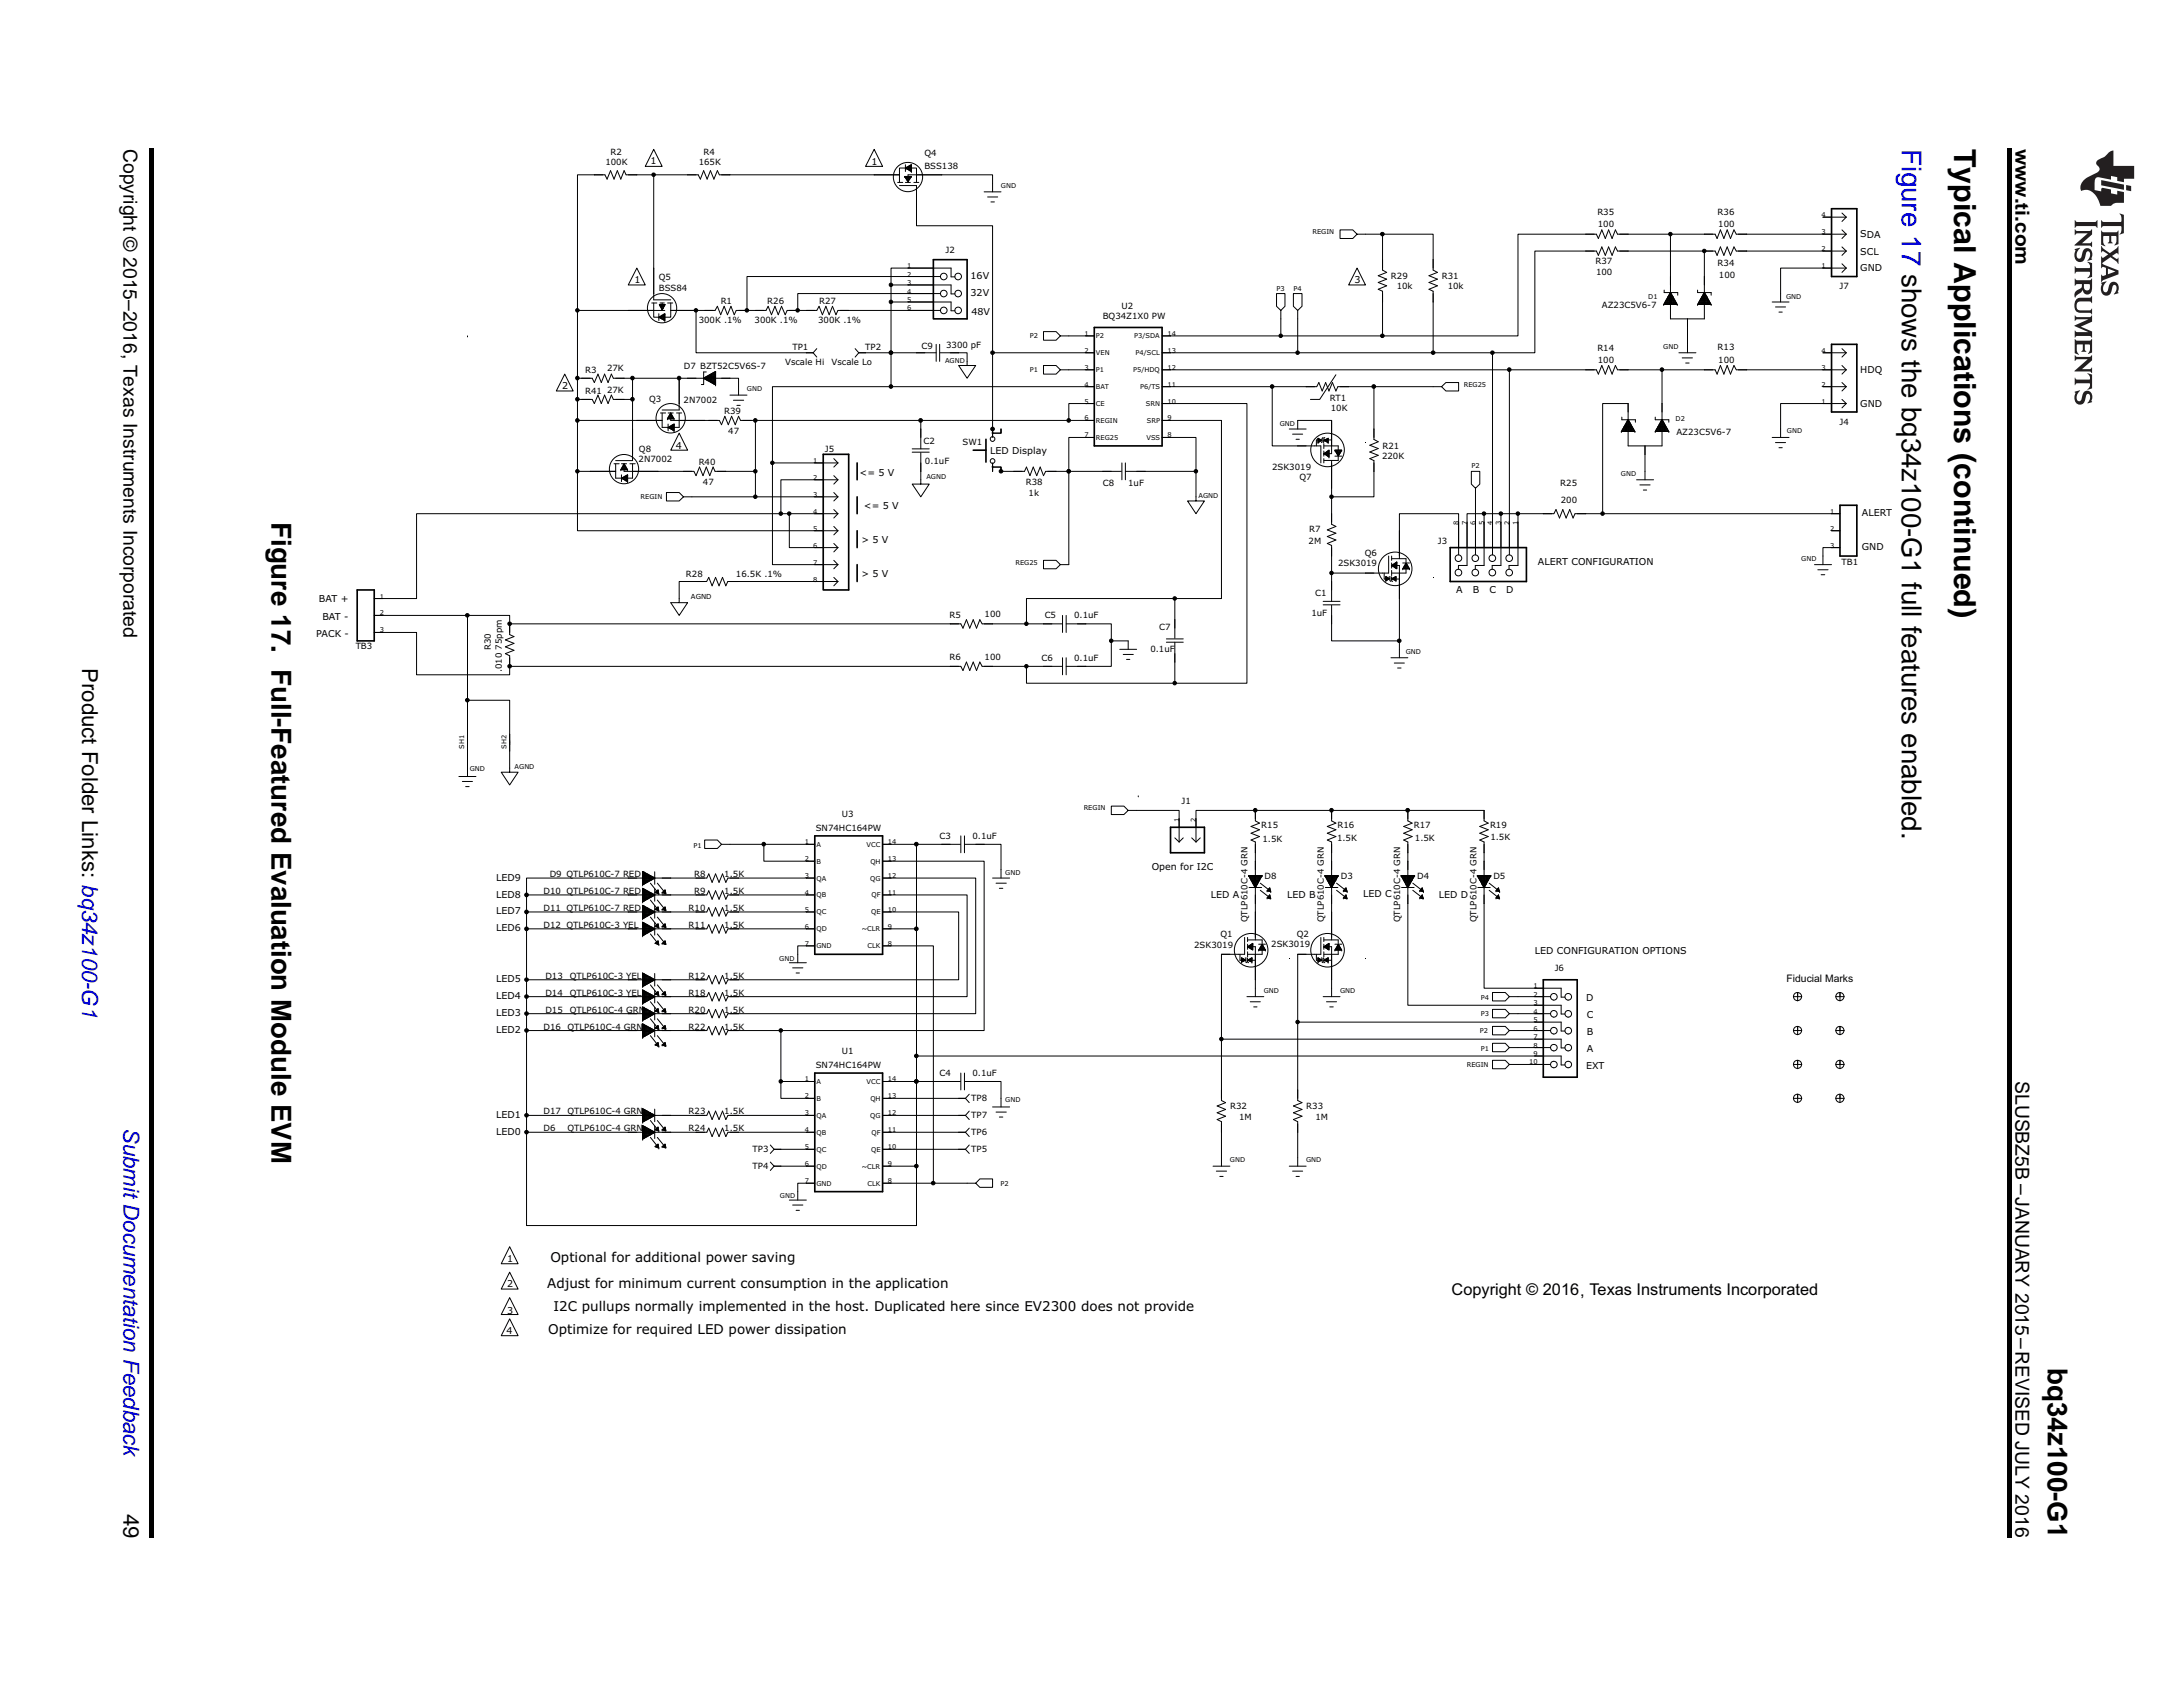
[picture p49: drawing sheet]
<svg xmlns="http://www.w3.org/2000/svg" width="279mm" height="216mm" viewBox="0 0 279 216" stroke-linecap="round" stroke-linejoin="round" font-family="sans-serif">
<defs><g id="words">
<text font-size="3.9" x="250.1" y="19" transform="rotate(90 250.1 19)">Typical Applications (continued)</text>
<text font-size="3.5" fill="#00f" x="243.4" y="19" transform="rotate(90 243.4 19)">Figure 17 shows the bq34z100-G1 full features enabled.</text>
<g font-size="3.5">
<text x="34.7" y="66.8" transform="rotate(90 34.7 66.8)">Figure 17. Full-Featured Evaluation Module EVM</text>
<text x="262.1" y="175.1" transform="rotate(90 262.1 175.1)">bq34z100-G1</text>
</g>
<g font-size="2.8">
<text x="10.5" y="85.5" transform="rotate(90 10.5 85.5)">Product Folder Links: bq34z100-G1</text>
<text x="15.8" y="193.7" transform="rotate(90 15.8 193.7)">49</text>
</g>
<text font-size="2.8" fill="#0000c8" x="15.8" y="144.4" transform="rotate(90 15.8 144.4)">Submit Documentation Feedback</text>
<g font-size="2.5">
<text x="15.8" y="19" transform="rotate(90 15.8 19)">Copyright © 2015–2016, Texas Instruments Incorporated</text>
<text x="258" y="19" transform="rotate(90 258 19)">www.ti.com</text>
<text x="258" y="138.4" transform="rotate(90 258 138.4)">SLUSBZ5B –JANUARY 2015–REVISED JULY 2016</text>
</g>
<text font-size="2.1" x="185.8" y="165.7">Copyright © 2016, Texas Instruments Incorporated</text>
<g font-size="1.7">
<text x="70.4" y="161.5">Optional for additional power saving</text>
<text x="70" y="164.9">Adjust for minimum current consumption in the application</text>
<text x="70.8" y="167.8">I2C pullups normally implemented in the host. Duplicated here since EV2300 does not provide</text>
<text x="70.2" y="170.7">Optimize for required LED power dissipation</text>
</g>
<text font-size="1.3" x="228.7" y="125.7">Fiducial Marks</text>
<g font-size="1.2">
<text x="83.2" y="21">1</text>
<text x="111.5" y="21.1">1</text>
<text x="124.2" y="35.7">16V</text>
<text x="238.1" y="34.7">GND</text>
<text x="238.1" y="30.4">SDA</text>
<text x="238.1" y="32.6">SCL</text>
<text x="81.2" y="36.3">1</text>
<text x="124.2" y="37.9">32V</text>
<text x="124.3" y="40.4">48V</text>
<text x="173.4" y="36.3">3</text>
<text x="238.1" y="47.8">HDQ</text>
<text x="72" y="49.8">2</text>
<text x="238.1" y="52.1">GND</text>
<text x="86.5" y="57.4">4</text>
<text x="126.7" y="58.1">LED Display</text>
<text x="110" y="61">&lt;= 5 V</text>
<text x="110.6" y="65.1">&lt;= 5 V</text>
<text x="110.3" y="69.6">&gt; 5 V</text>
<text x="238.3" y="70.4">GND</text>
<text x="238.3" y="66.1">ALERT</text>
<text x="40.8" y="77">BAT +</text>
<text x="110.3" y="73.9">&gt; 5 V</text>
<text x="186.4" y="75.9">A</text>
<text x="188.5" y="75.9">B</text>
<text x="190.6" y="75.9">C</text>
<text x="192.8" y="75.9">D</text>
<text x="196.8" y="72.3">ALERT CONFIGURATION</text>
<text x="40.4" y="81.5">PACK -</text>
<text x="41.3" y="79.3">BAT -</text>
<text x="63.5" y="112.7">LED9</text>
<text x="147.4" y="111.3">Open for I2C</text>
<text x="63.5" y="119.2">LED6</text>
<text x="63.5" y="117">LED7</text>
<text x="63.5" y="114.9">LED8</text>
<text x="155" y="114.9">LED A</text>
<text x="164.7" y="114.9">LED B</text>
<text x="174.5" y="114.8">LED C</text>
<text x="184.2" y="114.9">LED D</text>
<text x="63.5" y="125.7">LED5</text>
<text x="196.4" y="122.1">LED CONFIGURATION OPTIONS</text>
<text x="63.5" y="130">LED3</text>
<text x="63.5" y="127.9">LED4</text>
<text x="203" y="128.1">D</text>
<text x="203.1" y="130.3">C</text>
<text x="63.5" y="132.2">LED2</text>
<text x="203" y="136.8">EXT</text>
<text x="203.1" y="134.6">A</text>
<text x="203.1" y="132.4">B</text>
<text x="63.5" y="143.1">LED1</text>
<text x="63.5" y="145.2">LED0</text>
<text x="64.9" y="161.5">1</text>
<text x="64.9" y="164.7">2</text>
<text x="64.8" y="170.7">4</text>
<text x="64.9" y="168.1">3</text>
</g>
<g font-size="1.1">
<text x="77.5" y="21.2">100K</text>
<text x="78.1" y="19.9">R2</text>
<text x="89.4" y="21.2">165K</text>
<text x="90.1" y="19.9">R4</text>
<text x="118.3" y="21.6">BSS138</text>
<text x="118.3" y="20">Q4</text>
<text x="204.4" y="27.6">R35</text>
<text x="204.5" y="29.1">100</text>
<text x="219.8" y="27.5">R36</text>
<text x="219.9" y="29.1">100</text>
<text x="84.3" y="35.8">Q5</text>
<text x="121" y="32.3">J2</text>
<text x="178" y="35.7">R29</text>
<text x="184.5" y="35.7">R31</text>
<text x="204.2" y="33.7">R37</text>
<text x="204.3" y="35.2">100</text>
<text x="219.8" y="34.1">R34</text>
<text x="220" y="35.6">100</text>
<text x="84.3" y="37.2">BSS84</text>
<text x="89.4" y="41.4">300K .1%</text>
<text x="92.2" y="38.9">R1</text>
<text x="96.6" y="41.4">300K .1%</text>
<text x="98.2" y="39">R26</text>
<text x="104.7" y="41.4">300K .1%</text>
<text x="104.8" y="39">R27</text>
<text x="141.1" y="40.8">BQ34Z1X0 PW</text>
<text x="143.5" y="39.5">U2</text>
<text x="178.8" y="37">10k</text>
<text x="185.3" y="37">10k</text>
<text x="205" y="39.4">AZ23C5V6-7</text>
<text x="235.4" y="37">J7</text>
<text x="74.9" y="47.8">R3</text>
<text x="77.7" y="47.5">27K</text>
<text x="87.5" y="47.2">D7 BZT52C5V6S-7</text>
<text x="100.5" y="46.8">Vscale Hi</text>
<text x="101.4" y="44.8">TP1</text>
<text x="106.4" y="46.8">Vscale Lo</text>
<text x="110.7" y="44.8">TP2</text>
<text x="117.9" y="44.6">C9</text>
<text x="121.1" y="44.5">3300 pF</text>
<text x="204.4" y="44.9">R14</text>
<text x="204.5" y="46.5">100</text>
<text x="219.8" y="44.8">R13</text>
<text x="219.9" y="46.5">100</text>
<text x="74.9" y="50.5">R41</text>
<text x="77.7" y="50.2">27K</text>
<text x="83.1" y="51.4">Q3</text>
<text x="87.5" y="51.5">2N7002</text>
<text x="92.7" y="53">R39</text>
<text x="170.2" y="51.3">RT1</text>
<text x="170.3" y="52.6">10K</text>
<text x="81.7" y="59.1">2N7002</text>
<text x="81.8" y="57.8">Q8</text>
<text x="89.4" y="59.5">R40</text>
<text x="93.2" y="55.6">47</text>
<text x="105.6" y="57.8">J5</text>
<text x="118.2" y="56.8">C2</text>
<text x="118.4" y="59.3">0.1uF</text>
<text x="123.2" y="57">SW1</text>
<text x="176.9" y="58.7">220K</text>
<text x="176.9" y="57.4">R21</text>
<text x="214.6" y="55.6">AZ23C5V6-7</text>
<text x="235.4" y="54.4">J4</text>
<text x="90" y="62.1">47</text>
<text x="131.3" y="62.1">R38</text>
<text x="131.7" y="63.5">1k</text>
<text x="141.1" y="62.3">C8</text>
<text x="144.4" y="62.3">1uF</text>
<text x="162.8" y="60.2">2SK3019</text>
<text x="166.3" y="61.4">Q7</text>
<text x="199.7" y="62.3">R25</text>
<text x="199.8" y="64.4">200</text>
<text x="167.5" y="69.7">2M</text>
<text x="167.6" y="68">R7</text>
<text x="174.7" y="71.2">Q6</text>
<text x="184" y="69.6">J3</text>
<text x="87.8" y="73.8">R28</text>
<text x="94.2" y="73.8">16.5K .1%</text>
<text x="168.3" y="76.3">C1</text>
<text x="171.3" y="72.5">2SK3019</text>
<text x="235.7" y="72.3">TB1</text>
<text x="45.5" y="83.1">TB3</text>
<text x="62.8" y="83.2" transform="rotate(-90 62.8 83.2)">R30</text>
<text x="121.5" y="79.1">R5</text>
<text x="126" y="79">100</text>
<text x="133.7" y="79.1">C5</text>
<text x="137.5" y="79.1">0.1uF</text>
<text x="147.2" y="83.4">0.1uF</text>
<text x="148.4" y="80.7">C7</text>
<text x="167.8" y="78.9">1uF</text>
<text x="64.2" y="86" transform="rotate(-90 64.2 86)">.010 75ppm</text>
<text x="121.5" y="84.5">R6</text>
<text x="126" y="84.5">100</text>
<text x="133.3" y="84.6">C6</text>
<text x="137.5" y="84.6">0.1uF</text>
<text x="104.4" y="106.3">SN74HC164PW</text>
<text x="107.7" y="104.6">U3</text>
<text x="120.3" y="107.4">C3</text>
<text x="124.5" y="107.4">0.1uF</text>
<text x="151.2" y="102.9">J1</text>
<text x="161.4" y="106">R15</text>
<text x="161.6" y="107.7">1.5K</text>
<text x="171.1" y="107.6">1.5K</text>
<text x="171.2" y="106">R16</text>
<text x="180.9" y="106">R17</text>
<text x="181.1" y="107.6">1.5K</text>
<text x="190.7" y="106">R19</text>
<text x="190.8" y="107.5">1.5K</text>
<text x="70.4" y="112.2">D9 QTLP610C-7 RED</text>
<text x="88.8" y="112.3">R8</text>
<text x="92.7" y="112.3">1.5K</text>
<text x="161.9" y="112.5">D8</text>
<text x="171.6" y="112.5">D3</text>
<text x="181.4" y="112.5">D4</text>
<text x="191.1" y="112.5">D5</text>
<text x="69.6" y="114.4">D10 QTLP610C-7 RED</text>
<text x="69.6" y="116.6">D11 QTLP610C-7 RED</text>
<text x="69.6" y="118.8">D12 QTLP610C-3 YEL</text>
<text x="88.1" y="116.6">R10</text>
<text x="88.1" y="118.8">R11</text>
<text x="88.8" y="114.4">R9</text>
<text x="92.7" y="116.6">1.5K</text>
<text x="92.7" y="118.8">1.5K</text>
<text x="92.7" y="114.4">1.5K</text>
<text x="156.2" y="120">Q1</text>
<text x="159.7" y="118" transform="rotate(-90 159.7 118)">QTLP610C-4 GRN</text>
<text x="166" y="120">Q2</text>
<text x="169.4" y="118" transform="rotate(-90 169.4 118)">QTLP610C-4 GRN</text>
<text x="179.2" y="118" transform="rotate(-90 179.2 118)">QTLP610C-4 GRN</text>
<text x="189" y="118" transform="rotate(-90 189 118)">QTLP610C-4 GRN</text>
<text x="69.8" y="125.3">D13</text>
<text x="72.9" y="125.3">QTLP610C-3 YEL</text>
<text x="88.1" y="125.3">R12</text>
<text x="92.7" y="125.3">1.5K</text>
<text x="152.8" y="121.3">2SK3019</text>
<text x="162.7" y="121.2">2SK3019</text>
<text x="199" y="124.3">J6</text>
<text x="69.6" y="131.8">D16</text>
<text x="69.8" y="127.5">D14</text>
<text x="69.8" y="129.6">D15</text>
<text x="72.6" y="131.8">QTLP610C-4 GRN</text>
<text x="72.9" y="127.5">QTLP610C-3 YEL</text>
<text x="72.9" y="129.6">QTLP610C-4 GRN</text>
<text x="88.1" y="127.5">R18</text>
<text x="88.1" y="129.6">R20</text>
<text x="88.1" y="131.8">R22</text>
<text x="92.7" y="127.5">1.5K</text>
<text x="92.7" y="129.6">1.5K</text>
<text x="92.7" y="131.8">1.5K</text>
<text x="104.4" y="136.7">SN74HC164PW</text>
<text x="107.7" y="134.9">U1</text>
<text x="120.3" y="137.7">C4</text>
<text x="124.5" y="137.7">0.1uF</text>
<text x="69.6" y="142.6">D17</text>
<text x="72.6" y="142.6">QTLP610C-4 GRN</text>
<text x="88.1" y="142.6">R23</text>
<text x="92.7" y="142.6">1.5K</text>
<text x="124.3" y="140.9">TP8</text>
<text x="124.3" y="143">TP7</text>
<text x="157.4" y="142">R32</text>
<text x="158.6" y="143.3">1M</text>
<text x="167.2" y="142">R33</text>
<text x="168.4" y="143.3">1M</text>
<text x="69.6" y="144.8">D6</text>
<text x="72.6" y="144.8">QTLP610C-4 GRN</text>
<text x="88.1" y="144.8">R24</text>
<text x="92.7" y="144.8">1.5K</text>
<text x="96.3" y="147.4">TP3</text>
<text x="96.3" y="149.6">TP4</text>
<text x="124.3" y="145.2">TP6</text>
<text x="124.3" y="147.4">TP5</text>
</g>
<g font-size=".9">
<text x="128.1" y="24">GND</text>
<text x="168" y="30">REGIN</text>
<text x="233.1" y="30">3</text>
<text x="233.1" y="27.8">4</text>
<text x="116.1" y="35.4">2</text>
<text x="116.1" y="34.3">1</text>
<text x="233.1" y="34.3">1</text>
<text x="233.1" y="32.1">2</text>
<text x="116.1" y="39.7">6</text>
<text x="116.1" y="38.6">5</text>
<text x="116.1" y="37.6">4</text>
<text x="116.1" y="36.5">3</text>
<text x="163.4" y="37.2">P3</text>
<text x="165.5" y="37.2">P4</text>
<text x="211" y="38.2">D1</text>
<text x="228.6" y="38.2">GND</text>
<text x="121" y="46.5">AGND</text>
<text x="131.8" y="47.6">P1</text>
<text x="131.8" y="43.3">P2</text>
<text x="138.8" y="43">1</text>
<text x="138.8" y="45.1">2</text>
<text x="138.8" y="47.3">3</text>
<text x="140.3" y="43.3">P2</text>
<text x="140.3" y="45.5">VEN</text>
<text x="140.3" y="47.6">P1</text>
<text x="145" y="47.6">P5/HDQ</text>
<text x="145.2" y="43.3">P3/SDA</text>
<text x="145.3" y="45.5">P4/SCL</text>
<text x="149.4" y="47.3">12</text>
<text x="149.4" y="45.1">13</text>
<text x="149.4" y="43">14</text>
<text x="212.9" y="44.6">GND</text>
<text x="233.1" y="47.3">3</text>
<text x="233.1" y="45.1">4</text>
<text x="95.6" y="50">GND</text>
<text x="138.8" y="49.5">4</text>
<text x="138.8" y="51.6">5</text>
<text x="138.8" y="53.8">6</text>
<text x="140.3" y="49.8">BAT</text>
<text x="140.3" y="52">CE</text>
<text x="145.9" y="49.8">P6/TS</text>
<text x="146.7" y="52">SRN</text>
<text x="149.4" y="53.8">9</text>
<text x="149.4" y="51.6">10</text>
<text x="149.4" y="49.5">11</text>
<text x="187.3" y="49.5">REG25</text>
<text x="214.5" y="53.8">D2</text>
<text x="233.1" y="51.6">1</text>
<text x="233.1" y="49.5">2</text>
<text x="104.1" y="59.2">1</text>
<text x="138.8" y="56">7</text>
<text x="140.3" y="54.1">REGIN</text>
<text x="140.3" y="56.3">REG25</text>
<text x="146.7" y="56.3">VSS</text>
<text x="146.8" y="54.1">SRP</text>
<text x="149.4" y="56">8</text>
<text x="163.8" y="54.5">GND</text>
<text x="188.3" y="59.9">P2</text>
<text x="228.7" y="55.4">GND</text>
<text x="82" y="63.8">REGIN</text>
<text x="104.1" y="65.7">4</text>
<text x="104.1" y="63.6">3</text>
<text x="104.1" y="61.4">2</text>
<text x="118.6" y="61.3">AGND</text>
<text x="153.4" y="63.7">AGND</text>
<text x="207.5" y="60.9">GND</text>
<text x="234.2" y="65.7">1</text>
<text x="104.1" y="70.1">6</text>
<text x="104.1" y="67.9">5</text>
<text x="186.7" y="67.2" transform="rotate(-90 186.7 67.2)">8</text>
<text x="187.8" y="67.2" transform="rotate(-90 187.8 67.2)">7</text>
<text x="188.8" y="67.2" transform="rotate(-90 188.8 67.2)">6</text>
<text x="189.9" y="67.2" transform="rotate(-90 189.9 67.2)">5</text>
<text x="191" y="67.2" transform="rotate(-90 191 67.2)">4</text>
<text x="192.1" y="67.2" transform="rotate(-90 192.1 67.2)">3</text>
<text x="193.2" y="67.2" transform="rotate(-90 193.2 67.2)">2</text>
<text x="194.3" y="67.2" transform="rotate(-90 194.3 67.2)">1</text>
<text x="230.5" y="71.8">GND</text>
<text x="234.2" y="70.1">3</text>
<text x="234.2" y="67.9">2</text>
<text x="48.6" y="76.6">1</text>
<text x="88.4" y="76.6">AGND</text>
<text x="104.1" y="74.4">8</text>
<text x="104.1" y="72.3">7</text>
<text x="130" y="72.3">REG25</text>
<text x="48.6" y="80.9">3</text>
<text x="48.6" y="78.8">2</text>
<text x="179.9" y="83.7">GND</text>
<text x="59.4" y="95.8" transform="rotate(-90 59.4 95.8)">SH1</text>
<text x="64.8" y="95.8" transform="rotate(-90 64.8 95.8)">SH2</text>
<text x="60.1" y="98.7">GND</text>
<text x="65.9" y="98.4">AGND</text>
<text x="138.7" y="103.7">REGIN</text>
<text x="150.9" y="105.2" transform="rotate(-90 150.9 105.2)">1</text>
<text x="153.1" y="105.2" transform="rotate(-90 153.1 105.2)">2</text>
<text x="88.8" y="108.5">P1</text>
<text x="103" y="108.1">1</text>
<text x="103" y="110.2">2</text>
<text x="103" y="112.4">3</text>
<text x="104.5" y="108.4">A</text>
<text x="104.5" y="110.5">B</text>
<text x="104.5" y="112.7">QA</text>
<text x="110.9" y="108.4">VCC</text>
<text x="111.4" y="112.7">QG</text>
<text x="111.4" y="110.5">QH</text>
<text x="113.6" y="110.2">13</text>
<text x="113.6" y="112.4">12</text>
<text x="113.6" y="108.1">14</text>
<text x="128.7" y="112">GND</text>
<text x="103" y="114.5">4</text>
<text x="103" y="116.7">5</text>
<text x="103" y="118.9">6</text>
<text x="104.5" y="114.8">QB</text>
<text x="104.5" y="117">QC</text>
<text x="104.5" y="119.2">QD</text>
<text x="110.3" y="119.2">~CLR</text>
<text x="111.5" y="117">QE</text>
<text x="111.5" y="114.9">QF</text>
<text x="113.6" y="118.9">9</text>
<text x="113.6" y="116.7">10</text>
<text x="113.6" y="114.5">11</text>
<text x="99.7" y="123">GND</text>
<text x="103" y="121.1">7</text>
<text x="104.5" y="121.4">GND</text>
<text x="111" y="121.4">CLK</text>
<text x="113.6" y="121.1">8</text>
<text x="161.8" y="127">GND</text>
<text x="171.5" y="127">GND</text>
<text x="189.5" y="130">P3</text>
<text x="189.5" y="128">P4</text>
<text x="196.3" y="131.9">6</text>
<text x="196.3" y="130.8">5</text>
<text x="196.3" y="129.7">4</text>
<text x="196.3" y="128.7">3</text>
<text x="196.3" y="127.5">2</text>
<text x="196.3" y="126.5">1</text>
<text x="187.7" y="136.6">REGIN</text>
<text x="189.4" y="132.2">P2</text>
<text x="189.5" y="134.5">P1</text>
<text x="195.7" y="136.2">10</text>
<text x="196.3" y="135.1">9</text>
<text x="196.3" y="134.1">8</text>
<text x="196.3" y="133">7</text>
<text x="103" y="138.4">1</text>
<text x="103" y="140.6">2</text>
<text x="103" y="142.7">3</text>
<text x="104.5" y="138.7">A</text>
<text x="104.5" y="140.9">B</text>
<text x="104.5" y="143.1">QA</text>
<text x="110.9" y="138.7">VCC</text>
<text x="111.4" y="143.1">QG</text>
<text x="111.4" y="140.9">QH</text>
<text x="113.6" y="140.6">13</text>
<text x="113.6" y="142.7">12</text>
<text x="113.6" y="138.4">14</text>
<text x="128.7" y="141">GND</text>
<text x="103" y="144.9">4</text>
<text x="103" y="147.1">5</text>
<text x="103" y="149.2">6</text>
<text x="104.5" y="145.2">QB</text>
<text x="104.5" y="147.4">QC</text>
<text x="104.5" y="149.6">QD</text>
<text x="110.3" y="149.6">~CLR</text>
<text x="111.5" y="147.4">QE</text>
<text x="111.5" y="145.2">QF</text>
<text x="113.6" y="149.2">9</text>
<text x="113.6" y="147.1">10</text>
<text x="113.6" y="144.9">11</text>
<text x="157.4" y="148.7">GND</text>
<text x="167.2" y="148.7">GND</text>
<text x="99.8" y="153.4">GND</text>
<text x="103" y="151.4">7</text>
<text x="104.5" y="151.7">GND</text>
<text x="111" y="151.7">CLK</text>
<text x="113.6" y="151.4">8</text>
<text x="128" y="151.7">P2</text>
</g>
</g></defs>
<path d="M19.2 19h.5v177.8h-.5zM256.9 19h.5v177.8h-.5z" fill="#000"/>
<g fill="none" stroke="#000" stroke-width=".13">
<path d="M83.7 19.1l1 2.2h-2.1zM111.9 19.1l1.1 2.2h-2.2zM81.5 34.3l1.1 2.2h-2.2zM83.4 38.8h.7M83.7 38.8v1.8h2.1v-.9M83.7 22.4v16h2.1M84.4 39h.7l-.4 .7zM84.4 39h.7M84.4 39.1h.7M84.4 39v.1M84.5 38.8h.5M84.5 39.2h.5"/>
<path d="M84.5 39v.3h.5M84.6 39.4h.3M84.7 39v.5M84.7 39.5h.2M84.7 39.6h.1M84.7 38.8v.9M84.9 39v.5M85 39v.3M85.1 39.7h-11.2v8.7M85.1 39v.1M85.4 38.8h.7M85.8 38.8v.9"/>
<path d="M85.8 39.7h5.7l.3-.5 .4 1.1 .5-1.1 .4 1.1 .5-1.1 .4 1.1 .2-.6h3.8l.3-.5 .4 1.1 .5-1.1 .4 1.1 .4-1.1 .5 1.1 .2-.6h3.8l.3-.5 .5 1.1 .4-1.1 .4 1.1 .4-1.1 .5 1.1 .2-.6h13.2M89.1 39.7v5.4h15M102.1 39.7h.1M114 36.5v2.1h7.7v1.2h.5M114 38.6v10.9h26.1M114.9 23.3h.6M115.1 22.4v-.9h2.2v1.8M115.1 22.4h-23l-.3-.6-.4 1.1-.5-1.1-.4 1.1-.4-1.1-.5 1.1-.2-.5h-9.3l-.2-.6-.4 1.1-.5-1.1-.4 1.1-.5-1.1-.4 1.1-.3-.5h-3.5v17.3M115.1 23.7h2.2v5.2h9.7v16.2M115.1 22.4v.9M115.8 22.6h.8l-.4 .6zM115.8 22.6h.1"/>
<path d="M115.8 22.6h.8M115.8 22.7h.8M115.9 21.5l.7-.4v.8zM115.9 21.5h.1M115.9 23.3h.6M115.9 22.6v.2h.6M115.9 21.1v.8M116 22.6v.3h.4v-.3M116 21.4v.2M116.1 23h.2M116.1 21.6h.5M116.1 21.4h.5"/>
<path d="M116.1 21.4v.3M116.1 22.6v.5M116.1 23.1h.2M116.2 23.3v-.9h10.8v2.2M116.2 21.3v.4M116.2 21.7h.4M116.2 21.3h.4M116.3 21.3v.5M116.3 22.6v.5M116.4 21.2v.6M116.5 21.8h.1M116.5 21.2h.1"/>
<path d="M116.5 21.1v.8M116.5 22.6v.2M116.6 22.6h.1M116.6 21.9h.1M116.6 21.1h.1M116.6 21.1v.8M117 23.3h.6M120.4 37.6h-18.3v2.1M120.4 35.4h-24.8v4.3M122.2 35.4h-.5v-1.1h-7.7v2.2h7.7v1.1h.5M126 24.6h2.1M126.4 25.2h1.3"/>
<path d="M126.8 25.8h.5M163.9 39.7l-.5-.5v-1.6h1.1v1.6l-.6 .5v3.3h-15.2M166.1 39.7l-.6-.5v-1.6h1.1v1.6l-.5 .5v5.4h-17.4M173.7 34.3l1.1 2.2h-2.2zM173.7 30l-.6-.6h-1.6v1.1h1.6l.6-.5h3.2v4.6l.6 .3-1.1 .4 1.1 .4-1.1 .5 1.1 .4-1.1 .4 .5 .3v5.7M176.8 29.8h.3l.1 .2-.1 .1-.2 .1-.1-.1zM176.9 30h6.5v4.6l.6 .3-1.1 .4 1.1 .4-1.1 .5 1.1 .4-1.1 .4 .5 .3v7.8h7.6M212.9 39h.1M212.9 39h1.8M213 37.1v.3h1.7v.4M213 38.9h1.6M213 38.8v.2"/>
<path d="M213.1 38.7h1.4M213.1 38.6h1.4M213.1 38.6v.4M213.2 38.5h1.2M213.2 38.4h1.2M213.3 38.4v.6M213.3 38.3h1M213.4 38.2h.8M213.4 38.2v.8M213.4 38.1h.8M213.5 39v-1h.6v1M213.5 37.9h.6"/>
<path d="M213.6 37.8v1.2M213.6 37.8h.4v1.2M213.7 37.7h.2M213.7 37.6v1.4M213.7 37.6h.2M213.8 37.4l.9 1.6h-1.8zM213.8 30h-6.8l-.2-.6-.5 1.1-.4-1.1-.4 1.1-.5-1.1-.4 1.1-.3-.5h-10v13h-17.4M213.9 37.6v1.4M214.2 38.2v.8M214.4 38.4v.6M214.5 38.6v.4M214.6 38.8v.2"/>
<path d="M214.7 39h.1M217.3 39h.1M217.3 37.1v.3h1.7v.4M217.3 39h1.7M217.3 38.9h1.6M217.4 38.8v.2M217.4 38.7h1.5M217.5 38.6h1.3M217.5 38.6v.4M217.5 38.5h1.3M217.6 38.4h1.1M217.6 38.4v.6"/>
<path d="M217.7 38.3h.9M217.7 38.2h.9M217.7 38.2v.8M217.8 38.1h.7M217.8 39v-1h.7v1M217.9 37.9h.5M217.9 37.8v1.2M217.9 37.8h.4M218 37.7h.3M218 37.6v1.4M218.1 37.6h.1M218.1 37.4l.9 1.6h-1.7z"/>
<path d="M218.2 37.6v1.4M218.4 37.8v1.2M218.6 38.2v.8M218.7 38.4v.6M218.8 38.6v.4M218.9 38.8v.2M219 39h.1M226.8 38.6h2.2M227.2 39.3h1.3M227.7 39.9h.4M233.3 27.8h3M235.8 33.8l.5 .5"/>
<path d="M235.8 31.6l.5 .5M235.8 29.4l.5 .6M235.8 27.3l.5 .5M236.3 30h-14.1l-.3-.6-.4 1.1-.4-1.1-.5 1.1-.4-1.1-.4 1.1-.3-.5h-5.7v10.8h4.3v-8.7M236.3 34.3h-8.4v4.3M236.3 32.1h-14.1l-.3-.5-.4 1.1-.4-1.1-.5 1.1-.4-1.1-.4 1.1-.3-.6h-12.5l-.2-.5-.5 1.1-.4-1.1-.4 1.1-.5-1.1-.4 1.1-.3-.6h-7.9v13h-5.4v25.9M236.3 34.3l-.5 .6M236.3 32.1l-.5 .6M236.3 30l-.5 .5M236.3 27.8l-.5 .5M59.8 43h.1M72.3 47.9l1.1 2.1h-2.2z"/>
<path d="M73.7 48.2h.4v.2v.2h-.2h-.2zM73.7 53.6h.4v.2v.2h-.2h-.2zM73.7 50.9h.4v.2v.2h-.2h-.2zM73.9 48.4h1.9l.3 .6 .4-1.1 .5 1.1 .4-1.1 .4 1.1 .4-1.1 .3 .5h16v2.2M73.9 48.4v2.7h1.9l.3 .5 .4-1 .5 1 .4-1 .4 1 .4-1 .3 .5h2.5v-2.7M73.9 51.1v9.2M78.6 59.4h.6M78.8 59.4v.9h-3.3M79.5 59.4h.7M79.5 59.9v.2M79.6 59.9h.6M79.6 59.8h.5"/>
<path d="M79.7 59.7v.4M79.7 59.7h.4M79.8 59.6h.2v.5M79.8 59.5v.6M79.8 59.5h.1M79.9 59.4l.4 .7h-.8zM79.9 59.4h.1M80.1 59.8v.3M80.2 59.9v.2M80.6 59.4h.7M80.8 48.2h.3l.1 .2-.1 .2h-.2h-.1zM80.8 50.9h.3l.1 .2-.1 .2h-.2h-.1z"/>
<path d="M81 59.4v1.8h-2.2v-.9h-3.3M81 51.1v7.8h-2.2M84.3 40.6l.8-.4v.8zM84.3 40.6h.1M84.3 40.2v.8M84.4 40.5v.2M84.5 40.7h.6M84.5 40.5h.6M84.5 40.5v.2M84.5 52.9h.7M84.7 40.4v.4M84.7 40.8h.4"/>
<path d="M84.7 40.4h.4M84.7 52.9v.9h-10.8M84.7 40.3v.6M85 40.2v.8M85.1 41h.1M85.1 40.2h.1M85.1 40.3h-.2v.6h.2M85.1 40.2v.8M85.4 53.6h.1M85.4 53.6h.9M85.5 53.5h.7M85.5 54.7l.8-.4v.8z"/>
<path d="M85.5 54.7h.1M85.5 52.9h.7M85.5 53.4v.2M85.5 54.3v.8M85.5 53.4h.6M85.6 53.3h.5M85.6 53.2v.4M85.6 54.6v.2M85.7 54.8h.6M85.7 53.2h.3M85.7 54.6h.6M85.7 53.1h.3v.5"/>
<path d="M85.7 53v.6M85.7 54.6v.2M85.8 53h.1M85.8 52.9l.5 .7h-.9zM85.8 52.9h.1M85.8 52.9v.9h6.3l.2 .6 .5-1.1 .4 1.1 .4-1.1 .5 1.1 .4-1.1 .3 .5h42M85.8 54.5v.4M85.9 54.9h.4M85.9 54.5h.4M86 54.4v.5M86.1 54.4v.6h.2M86.1 53.3v.3"/>
<path d="M86.1 54.4h.2M86.2 53.4v.2M86.2 54.3v.8M86.3 53.6h.1M86.3 55.1h.1M86.3 54.3h.1M86.3 54.3v.8M86.6 52.9h.6M86.8 48.2h.3v.2v.2h-.2h-.1zM86.9 55.4l1.1 2.2h-2.2zM86.9 52.9v1.8h-2.2v-.9h-3.2M86.9 48.4v4.1h-2.2"/>
<path d="M90 48.4l1.6-.9v1.8zM90.1 48.4h.1M90.2 48.3v.2h1.4M90.2 48.3h1.4M90.3 48.2v.4M90.4 47.6h-.3v1.6h-.3M90.4 48.2v.4h1.2M90.4 48.2h1.2M90.5 48.1v.6M90.6 48.7h1M90.7 48v.8M90.8 48.8h.8"/>
<path d="M90.8 48h.8M90.8 47.9v1M90.9 47.9v1M91 49h.6M91 47.9h.6M91.1 47.8v1.2M91.2 49h.4M91.2 47.8h.4M91.3 47.7v1.4M91.5 47.6v1.6M91.6 49.3h.1M91.6 47.5h.1"/>
<path d="M91.6 47.6h-.2v1.6h.2M91.6 48.1h-1v.6M91.6 47.5v1.8M93.4 50.6h2.2M93.9 51.2h1.3M94.3 51.9h.4M96.5 53.6h.3l.1 .2-.1 .2h-.1h-.2zM96.7 53.8v6.5h-5.2l-.2-.5-.5 1.1-.4-1.1-.4 1.1-.5-1.1-.4 1.1-.3-.6h-8.9v-.9M98.9 59.2v13.1h8.3M98.9 59.2h8.3M104.1 45.1l.4 .6M104.5 44.6l-.4 .5"/>
<path d="M106.7 58.7l.5 .5M107.2 59.2l-.5 .6M109.4 44.6l.5 .5M109.9 45.1h9.9M109.9 45.1l-.5 .6M113.9 49.3h.3l.1 .2-.1 .1-.2 .1-.1-.1zM114 49.5h-15.1v9.7M116.8 57.4h2.1M116.8 57.9h2.1M117.9 57.9v4.1h-1.1l1.1 1.6 1-1.6h-1M117.9 53.8v3.6M119.8 44.1v2.1"/>
<path d="M120.3 44.1v2.1M120.3 45.1h3.5v1.7h-1.1l1.1 1.6 1.1-1.6h-1.1M126.9 45h.3l.1 .1-.1 .2-.2 .1-.1-.1zM127 55.4l.1 .1zM127 59.7l.1 .1zM127 59.8h1.1v.5M127 59.2v1.1v-.5h1.1v.5M127 54.9v.5h1.1v-.5M127 45.1v9.8M127 45.1h13.1M127 54.9v1.1M128.1 54.9v.5h-1.1"/>
<path d="M128.1 54.9v.5M128.1 59.8v.5M135.7 47.3l-.5-.5h-1.6v1.1h1.6l.5-.6h4.4M135.7 43l-.5-.6h-1.6v1.1h1.6l.5-.5h4.4M136.6 53.6h.3l.1 .2-.1 .2h-.1h-.2zM140.1 56h-3.3v4.3h6.7M140.1 51.6h-3.3v2.2h3.3M143.6 59.2v2.2M144 59.2v2.2M148.7 56h4.4v8.1h-1.1l1.1 1.6 1.1-1.6h-1.1M148.7 47.3h55.6l.3 .6 .4-1.1 .5 1.1 .4-1.1 .4 1.1 .5-1.1 .2 .5h5.7v9.8h-4.3v-5.5h-3.3v14.1h-3.5l-.3 .6-.4-1.1-.5 1.1-.4-1.1-.4 1.1-.4-1.1-.3 .5h-6.8M148.7 51.6h10.9v35.8h-9.2v-5.2"/>
<path d="M148.7 53.8h7.6v22.8h-5.9v5.1M148.7 49.5h19.8l.3-.5 .4 1 .5-1 .4 1 .4-1 .5 1 .2-.5h4.6M162.7 49.3h.3v.2v.1l-.2 .1-.1-.1zM162.8 49.5v7.6h6.3v2.1M163.9 43h13M165 54.9h2.2M165.4 55.6h1.3M165.9 56.2h.4M166.1 54.9v-1.1h4.3v4.3h-1M166.1 45.1h17.3M168.7 56.1l.5 .2-.5 .3zM168.7 56.6h.1"/>
<path d="M168.7 56.1h.1M168.7 56.1v.5M168.7 56.2h.2v.3M168.7 56.5h.2M168.7 56.4h.4M168.8 56.2v.4M169 56.2v.3M169.1 56.3v.1M169.1 56.3h-.6v.8M169.4 56l-.2 .1v.4l-.1 .1M169.4 56.3l.6-.2v.5zM169.4 56.3h.1"/>
<path d="M169.4 58.1l.7-.5v.9zM169.4 58.1h.1M169.4 56.8v.6M169.4 57.7v.7M169.4 58.7v.5M169.5 57.1h1.8v1.3M169.5 56.3h.9M169.6 56l-.2 .1v.4v.1M169.6 56.3v.1M169.6 58v.1M169.6 56.4h.4M169.6 58.1h.5"/>
<path d="M169.6 57.9h.5M169.7 56.2v.3M169.7 57.9v.3M169.8 56.2h.2M169.8 56.2v.3h.2M169.9 56.2v.4M169.9 57.7v.7M169.9 58.4h.2M169.9 57.7h.2M170 56.6h.1M170 56.1h.1M170 56.1v.5"/>
<path d="M170 57.7v.7M170.1 58.5h.1M170.1 57.6h.1M170.1 57.8h-.3v.5h.3M170.1 57.6v.9M170.4 58.9v8.2l.6 .3-1.1 .4 1.1 .4-1.1 .5 1.1 .4-1.1 .5 .5 .2v7.2M170.9 57.6h.8l-.4 .8zM170.9 57.6h.1M170.9 58.4h.8M170.9 57.6h.8M170.9 57.7h.8M171 48l-2.1 3.1h-1.2"/>
<path d="M171 57.6v.2M171 57.8h.6M171 57.9h.6M171.1 57.6v.4M171.1 58.1h.4M171.2 58.1h.2M171.2 57.6v.6M171.2 58.3h.2M171.3 58.5v.4h-1.8M171.4 57.6v.6M171.5 57.6v.4M171.6 57.6v.2"/>
<path d="M171.7 57.6h.1M176.8 42.8h.3l.1 .2-.1 .1-.2 .1-.1-.1zM183.3 45h.3l.1 .1-.1 .2-.2 .1-.1-.1zM184.5 49.5l.6-.5h1.6v1h-1.6l-.6-.5h-8.7v6.7l.6 .3-1.1 .5 1.1 .4-1.1 .4 1.1 .5-1.1 .4 .5 .2v4.7h-5.4M193 47.1h.3l.1 .2-.1 .2h-.1h-.2zM193.2 47.3v23.7M207.5 55.2h.1M207.5 55.2h1.7M207.6 53.4v.3h1.7v.3M207.6 55.1h1.6M207.6 55v.2M207.6 55h1.5"/>
<path d="M207.7 54.9h1.4M207.7 54.8v.4M207.8 54.8h1.2M207.8 54.7h1.1M207.8 54.6v.6M207.9 54.6h1M208 54.5h.8M208 54.4v.8M208 54.4h.8M208.1 54.1h.5M208.2 54.1v1.1M208.2 54h.4"/>
<path d="M208.3 53.9h.2M208.3 53.9v1.3M208.3 53.8h.1M208.4 53.7l.8 1.5h-1.7zM208.5 53.8v1.4M208.6 54v1.2M208.7 54.3h-.7v.9M208.7 54.2v1M208.8 54.4v.8M208.9 54.6v.6M209 54.8v.4M209.1 55v.2"/>
<path d="M209.2 55.2h.1M210.5 57.1v4.3M211.9 55.2h.1M211.9 53.4v.3h1.7v.3M211.9 55.2h1.7M211.9 55.1h1.6M212 55v.2M212 55h1.4M212 54.9h1.4M212.1 54.8v.4M212.1 54.8h1.2M212.1 54.7h1.2"/>
<path d="M212.2 54.6v.6M212.2 54.6h1M212.3 54.5h.8M212.3 54.4v.8M212.3 54.4h.8M212.5 54.1h.5M212.5 54.1v1.1M212.5 54h.4M212.5 47.1h.4v.2v.2h-.2h-.2zM212.6 53.9h.2M212.6 53.9v1.3M212.6 53.8h.2"/>
<path d="M212.7 53.7l.9 1.5h-1.7zM212.7 47.3h6.8l.3 .6 .4-1.1 .4 1.1 .5-1.1 .4 1.1 .4-1.1 .3 .5h14.1M212.8 53.8v1.4M212.9 54v1.2M213 54.2v1M213 54.3h-.6v.9M213.1 54.4v.8M213.3 54.6v.6M213.4 54.8v.4M213.5 55v.2M213.6 55.2h.1M214.9 45.1h2.2"/>
<path d="M215.3 45.8h1.3M215.7 46.5h.5M216 40.8v4.3M226.8 56h2.2M227.2 56.6h1.3M227.7 57.3h.4M233.3 49.5h3M233.3 45.1h3M235.8 51.1l.5 .5M235.8 49l.5 .5M235.8 46.8l.5 .5M235.8 44.6l.5 .5"/>
<path d="M236.3 51.6h-8.4v4.4M236.3 51.6l-.5 .6M236.3 49.5l-.5 .5M236.3 47.3l-.5 .6M236.3 45.1l-.5 .6M47.9 78.8h11.9M59.6 78.6h.4v.1v.2l-.2 .1-.2-.1zM65.1 79.7h.3l.1 .1-.1 .2-.2 .1-.1-.1zM65.2 79.8v-1h-5.4v10.8M65.2 79.8v1.4l.6 .3-1.1 .4 1.1 .4-1.1 .5 1.1 .4-1.1 .4 .5 .3v1.4M65.2 79.8h57.8l.2 .6 .5-1.1 .4 1.1 .5-1.1 .4 1.1 .4-1.1 .3 .5h10.2M75.5 60.3h-1.6v7.6h33.3"/>
<path d="M79.5 60.1h.1M79.5 60.1h.8M79.5 60h.8M79.5 61.2l.8-.4v.8zM79.5 61.2h.1M79.5 60.8v.8M79.7 61.1v.2M79.7 61.3h.6M79.8 61.1h.5M79.8 61.1v.2M79.9 61v.4M79.9 61.4h.4"/>
<path d="M79.9 61h.4M80 60.9v.5M80.1 60.9v.6h.2M80.1 60.9h.2M80.2 60.8v.8M80.3 60.1h.1M80.3 61.6h.1M80.3 60.8h.1M80.3 60.8v.8M87.5 63.6l-.6 .5h-1.6v-1.1h1.6l.6 .6h19.7M96.7 60.3v3.3M99.9 65.7h7.3"/>
<path d="M101 65.7v4.4h6.2M106.7 71.7l.5 .6M106.7 69.6l.5 .5M106.7 65.2l.5 .5M106.7 63l.5 .6M106.7 67.4l.5 .5M106.7 73.9l.5 .5M106.7 60.9l.5 .5M107.2 74.4h-14l-.3 .6-.4-1.1-.5 1.1-.4-1.1-.5 1.1-.4-1.1-.3 .5h-3.5v2.7h-1.1l1.1 1.7 1.1-1.7h-1.1M107.2 61.4h-7.3v4.3h-46.6v10.9h-5.4M107.2 72.3l-.5 .5M107.2 70.1l-.5 .5"/>
<path d="M107.2 65.7l-.5 .6M107.2 63.6l-.5 .5M107.2 67.9l-.5 .6M107.2 74.4l-.5 .6M107.2 61.4l-.5 .6M127.9 60.1h.4l.1 .2-.1 .2h-.2h-.2zM128.1 60.3h3l.3-.5 .4 1.1 .4-1.1 .5 1.1 .4-1.1 .5 1.1 .2-.6h3v12h-1.1l-.5 .5h-1.6v-1.1h1.6l.5 .6M136 78.8v2.1M136.5 79.8h5.7v2.2M136.5 78.8v2.1M144 60.3h9.1M150.4 76.6h-19v3.2"/>
<path d="M169.4 77h2.1M169.4 77.4h2.1M170.4 77.5v4.5h8.7v2.2M177.2 73.3v.8h.6M177.4 73.8l.5 .3-.5 .2zM177.4 74.3h.1M177.4 73.8h.1M177.4 74.2h.2M177.4 74h.4M177.4 73.9h.2M177.4 73.8v.5M177.5 73.8v.5"/>
<path d="M177.6 73.9v.3M177.7 74v.2M177.7 71.2v2.1h-7.3M177.8 73.8l.1 .1v.4l.1 .1M177.8 74v.1M178 73.8l.1 .1v.4l.1 .1M178.1 74.1l.6-.3v.5zM178.1 74.1h.1M178.1 72.4l.7-.5v.9zM178.1 72.4h.1M178.1 72.4h1v9.6M178.1 71.2v.5"/>
<path d="M178.1 72.1v.6M178.1 73v.7M178.1 71.5h1.9v.4M178.2 74.1h.9M178.2 72.3v.2M178.2 74v.1M178.3 74h.4M178.3 72.5h.5M178.3 72.3h.5M178.3 72.2v.3M178.3 74v.2M178.4 74.2h.3"/>
<path d="M178.4 72.6h.4M178.5 73.9v.3M178.5 73.9h.2M178.6 72.1v.6M178.6 73.8v.5M178.6 72.7h.2M178.6 72.1h.2M178.7 74.3h.1M178.7 73.8h.1M178.7 72v.7M178.7 73.8v.5M178.8 71.9h.1"/>
<path d="M178.8 72.2h-.3v.4M178.8 71.9v.9M179.5 72.8h.1M179.5 72.1h.9M179.5 72.8h.9M179.6 72.7h.7M179.7 72.6v.2M179.7 72.6h.6M179.7 72.5h.5M179.7 72.4v.4M179.8 72.4h.3M179.9 72.3h.2"/>
<path d="M179.9 72.2v.6M179.9 72.2h.1M180 72.1l.4 .7h-.9zM180 72.1h.1M180 72.1v1.2h-1.9M180.1 72.2v.6M180.2 72.4v.4M180.3 72.6v.2M180.4 72.8h.1M186.7 71v-5.3h-7.6v5.8M188.8 62.5l.6-.5v-1.7h-1.1v1.7l.5 .5v8.5M189.9 65.7h-2.1v6.7h-1.1v.4"/>
<path d="M192.1 65.7h-2.2v6.7h-1.1v.4M192.1 65.7v6.7h-1.1v.4M194.3 65.7v6.7h-1.2v.4M205.1 65.7h30.4M209.5 61.4h2.1M209.9 62.1h1.3M210.3 62.7h.5M232.2 72.3h2.2M232.7 72.9h1.3M233.1 73.6h.4M234.4 67.9h1.1M235.5 70.1h-2.2v2.2"/>
<path d="M47.9 80.9h5.4v5.5h11.9v-1.1M58.7 99.4h2.2M59.6 89.4h.4v.2v.2h-.2h-.2zM59.8 89.6h5.4v9.2h-1l1 1.7 1.1-1.7h-1.1M59.8 89.6v9.8M65.1 85.1h.3l.1 .2-.1 .1-.2 .1-.1-.1zM65.2 85.3h57.8l.2 .5 .5-1.1 .4 1.1 .5-1.1 .4 1.1 .4-1.1 .3 .6h10.2M131.4 85.3v2.1h19M136 84.2v2.2M136.5 84.2v2.2M143.3 83.1h2.2M143.8 83.8h1.3"/>
<path d="M144.2 84.4h.4M144.4 83.1v-1.1h-2.2v3.3h-5.7M149.3 82.2h2.1M149.3 81.8h2.1M178 84.2h2.2M178.5 84.9h1.2M178.9 85.5h.4M178.9 81.8h.4v.2v.2h-.2h-.2zM59.2 100h1.3M59.6 100.7h.4M67.4 116.7v2.2h23.1l.2-.6 .4 1.1 .5-1.1 .4 1.1 .5-1.1 .4 1.1 .3-.5h11.1M67.4 114.5v2.2h23.1l.2-.5 .4 1 .5-1 .4 1 .5-1 .4 1 .3-.5h11.1"/>
<path d="M82.2 111.5l1.6 .9-1.6 .8zM82.2 113.2h.1M82.2 111.5h.1M82.2 113.7l1.6 .8-1.6 .9zM82.2 115.4h.1M82.2 113.7h.1M82.2 115.9l1.6 .8-1.6 .9zM82.2 117.6h.1M82.2 115.9h.1M82.2 118l1.6 .9-1.6 .9zM82.2 119.8h.1M82.2 118h.1"/>
<path d="M82.2 111.5v1.7M82.2 113.7v1.7M82.2 115.9v1.7M82.2 118v1.8M82.2 111.9h.8v.9h-.8M82.2 114.1h.8v.9h-.8M82.2 116.3h.8v.9h-.8M82.2 118.4h.8v.9h-.8M82.2 112.1h1v.6h-1M82.2 114.2h1v.7h-1M82.2 116.4h1v.6h-1M82.2 118.6h1v.6h-1"/>
<path d="M82.2 114.3h1.3v.4M82.2 114h.6M82.2 113.2h.3M82.2 113h.5M82.2 112.9h.6M82.2 112.5h1.4M82.2 112.3h1.4M82.2 112.2h1.3M82.2 111.8h.6M82.2 111.7h.5M82.2 111.6h.3M82.2 116.5h1.3"/>
<path d="M82.2 116.2h.6M82.2 115.3h.3M82.2 115.2h.5M82.2 115.1h.6M82.2 114.8h1.2M82.2 114.7h1.4M82.2 114.4h1.4M82.2 113.9h.5M82.2 113.8h.3M82.2 118.7h1.3M82.2 118.3h.6M82.2 117.5h.3"/>
<path d="M82.2 117.4h.5M82.2 117.2h.6M82.2 116.9h1.2M82.2 116.8h1.4M82.2 116.6h1.4M82.2 116.1h.5M82.2 116h.3M82.2 119.7h.3M82.2 119.5h.5M82.2 119.4h.6M82.2 119h1.4M82.2 118.8h1.4"/>
<path d="M82.2 118.2h.5M82.2 118.1h.3M82.4 111.6v1.6M82.4 113.7v1.6M82.4 115.9v1.6M82.4 118.1v1.6M82.5 111.6v1.5M82.5 113.8v1.5M82.5 116v1.5M82.5 118.2v1.4M82.6 111.7v1.4M82.6 113.9v1.3"/>
<path d="M82.6 116.1v1.3M82.6 118.2v1.4M82.7 111.8v1.2M82.7 113.9v1.2M82.7 116.1v1.2M82.7 118.3v1.2M82.8 111.8v1.1M82.8 114v1.1M82.8 116.2v1.1M82.8 118.3v1.1M82.9 111.9v1M82.9 114v1.1"/>
<path d="M82.9 116.2v1M82.9 118.4v1M83.1 112v.8M83.1 114.2v.7M83.1 116.4v.7M83.1 118.5v.8M83.2 113l1 1.3M83.2 115.2l1 1.2M83.2 117.4l1 1.2M83.2 119.5l1 1.3M83.4 112.1v.5M83.4 114.3v.5"/>
<path d="M83.4 116.5v.5M83.4 118.6v.5M83.5 112.2v.4h-1.3M83.5 116.5v.4M83.5 118.7v.4h-1.3M83.6 112.2v.3M83.6 114.4v.3M83.6 116.6v.2M83.6 118.8v.2M83.7 112.3v.1M83.7 114.5v.1M83.7 116.7v.1"/>
<path d="M83.7 118.8v.2M83.8 111.6v1.6M83.8 113.7v1.6M83.8 115.9v1.6M83.8 118.1v1.6M83.8 114.2l.4-.3 .1 .5zM83.8 116.4l.4-.3 .1 .4zM83.8 118.6l.4-.4 .1 .5zM83.8 114.2h.5M83.8 116.4h.5M83.8 118.6h.5M83.9 114.2v.1"/>
<path d="M83.9 116.3v.1M83.9 118.5v.1M84 114.1h.3M84 116.3h.3M84 118.4h.3M84 114v.3M84 116.2v.3M84 118.4v.2M84.1 114h.1M84.1 116.2h.1M84.1 118.3h.1M84.1 114v.3"/>
<path d="M84.1 116.1v.4M84.1 118.3v.3l.2 .1M84.1 114.3h.2M84.1 113l1 1.3M84.1 116.5h.2M84.1 115.2l1 1.2M84.1 117.4l1 1.2M84.1 119.5l1 1.3M84.2 113.9h.1M84.2 116.1h.1M84.2 118.2h.1M84.2 113.9v.4"/>
<path d="M84.2 116.1v.4M84.2 118.2v.5M84.3 114.4h.1M84.3 116.5h.1M84.3 118.7h.1M84.7 114.2l.4-.3 .1 .5zM84.7 114.2h.1M84.7 116.4l.4-.3 .1 .4zM84.7 116.4h.1M84.7 118.6l.4-.4 .1 .5zM84.7 118.6h.1M84.7 114.2h.5v.2"/>
<path d="M84.7 116.4h.5M84.7 118.6h.5M85 114v.3M85 116.2v.3M85 118.3v.3M85 114h.1M85 116.2h.1M85 118.3h.1M85.1 113.9v.4h.1M85.1 116.1v.4h.1M85.1 118.2v.5h.1M85.1 113.9h.1"/>
<path d="M85.1 116.1h.1M85.1 118.2h.1M85.2 114.1h-.3v.2M85.2 116.3h-.3v.1M85.2 118.4h-.3v.2M85.2 116.4v.1M85.2 118.6v.1M92.3 108.1l-.5-.6h-1.6v1.1h1.6l.5-.5h5.5M97.6 107.9h.3l.1 .1-.1 .2-.2 .1-.1-.1zM104.3 112.4h-11.1l-.3 .5-.4-1.1-.5 1.1-.4-1.1-.5 1.1-.4-1.1-.2 .6h-23.1v2.1h23.1l.2-.5 .4 1.1 .5-1.1 .4 1.1 .5-1.1 .4 1.1 .3-.6h11.1M104.3 108.1h-6.5v2.1h6.5M113 116.7h9.7v8.7h-29.5l-.3 .5-.4-1.1-.5 1.1-.4-1.1-.5 1.1-.4-1.1-.2 .6h-23.1v-6.5"/>
<path d="M113 114.5h10.8v13h-30.6l-.3 .6-.4-1.1-.5 1.1-.4-1.1-.5 1.1-.4-1.1-.2 .5h-23.1v-2.1M113 112.4h11.9v17.3h-31.7l-.3 .6-.4-1.1-.5 1.1-.4-1.1-.5 1.1-.4-1.1-.2 .5h-23.1v-2.2M113 110.2h13v21.7h-26.1M113 108.1h9.9M117.3 108.1v10.8h-4.3M117.3 118.9v16.2M123 107v2.1M123.4 108.1h4.7v4.3M123.4 107v2.1M127 112.4h2.2M127.5 113h1.3M127.9 113.7h.5"/>
<path d="M144.4 103.7l-.6-.5h-1.6v1h1.6l.6-.5h6.5v4.1M145.7 101.9h.1M150.4 107.2l.5 .6M151.4 107.2l-.5 .6M152.5 107.2l.6 .6M153.1 107.8v-4.1h36.8v1.3l.6 .3-1.1 .5 1.1 .4-1.1 .4 1.1 .5-1.1 .4 .5 .3v18.7h9.9v1.1h.5M153.6 107.2l-.5 .6M159.3 120v2.1h-3v10.9M159.7 120v.5M159.8 112.1h1.7l-.8 1.5zM159.8 112.1h.1M159.8 112.1h1.7"/>
<path d="M159.8 112.2h1.7M159.9 113.6h1.6M159.9 112.1v.2h1.5M160 112.4h1.3M160 112.1v.4M160 112.5h1.3M160.1 112.6h1.2M160.1 112.1v.5M160.1 112.7h1.1M160.2 112.1v.8M160.2 112.8h.9M160.3 112.9h.8"/>
<path d="M160.3 112.1v1M160.4 113.2h.5M160.5 113.2h.4M160.5 112.1v1.2M160.5 103.5h.3l.1 .2-.1 .2h-.1h-.2zM160.5 113.4h.3M160.5 112.1v1.4M160.6 113.5h.2M160.7 103.7v1.3l.5 .3-1.1 .5 1.1 .4-1.1 .4 1.1 .5-1.1 .4 .6 .3v12.5M160.8 112.1v1.3M160.9 112.1v1.1M161 112.1v.9h-.7"/>
<path d="M161.1 112.1v.7M161.2 112.1v.5M161.3 112.1v.3M161.3 113.9l1.3 1M161.3 113l1.3 1M161.4 112.1v.1M161.5 112.1h.1M162.2 114h.1M162.2 114.9h.1M162.2 114h.4M162.2 114.9h.4v.1M162.3 113.9h.3"/>
<path d="M162.3 113.9v.1M162.3 114.8v.2M162.3 114.8h.3M162.4 113.8h.2M162.4 113.7v.4M162.4 114.7v.3M162.4 114.7h.1M162.5 115h.1M162.5 113.7h.1M162.5 113.6l.1 .5-.4-.1zM162.5 114.5l.1 .5-.4-.1zM162.5 114.5h.1"/>
<path d="M162.5 113.6v.5M162.5 114.5v.5M162.6 114v.1M162.6 114.1h.1M169.1 120v2.1h-3v8.7M169.4 120v.5M169.6 112.1h1.7l-.9 1.5zM169.6 112.1h.1M169.6 112.1h1.7M169.6 112.2h1.7M169.6 113.6h1.6M169.7 112.1v.2h1.5"/>
<path d="M169.7 112.4h1.4M169.8 112.1v.4M169.8 112.5h1.2M169.8 112.6h1.2M169.9 112.1v.5M169.9 112.7h1.1M170 112.8h.9M170 112.1v.8M170 112.9h.8M170.1 112.1v1M170.2 113.2h.5M170.2 113.2h.4"/>
<path d="M170.2 112.1v1.2M170.3 103.5h.3v.2v.2h-.2h-.1zM170.3 113.4h.3M170.3 112.1v1.4M170.3 113.5h.2M170.4 103.7v1.3l.6 .3-1.1 .5 1.1 .4-1.1 .4 1.1 .5-1.1 .4 .5 .3v12.5M170.5 112.1v1.3M170.6 112.1v1.1M170.7 112.1v.9h-.6M170.9 112.1v.7M171 112.1v.5M171.1 112.1v.3"/>
<path d="M171.1 113.9l1.2 1M171.1 113l1.2 1M171.2 112.1v.1M171.3 112.1h.1M171.9 114h.1M171.9 114.9h.1M171.9 114h.5M172 114.9h.4v.1M172 113.9h.3M172.1 113.9v.1M172.1 114.8v.2M172.1 114.8h.2"/>
<path d="M172.1 113.8h.2M172.1 113.7v.4M172.1 114.7v.3M172.2 114.7h.1M172.2 115h.2M172.2 113.7h.1M172.3 113.6l.1 .5-.5-.1zM172.3 114.5l.1 .5-.5-.1zM172.3 114.5h.1M172.3 113.6v.5M172.3 114.5v.5M172.4 114v.1"/>
<path d="M172.4 114.1h.1M179.3 112.1h1.8l-.9 1.5zM179.3 112.1h.1M179.3 112.1h1.8M179.4 112.2h1.6M179.4 113.6h1.6M179.4 112.1v.2h1.5M179.5 112.4h1.4M179.5 112.1v.4M179.6 112.5h1.2M179.6 112.6h1.2M179.7 112.7h1"/>
<path d="M179.7 112.1v.5M179.7 112.8h1M179.7 112.1v.8M179.8 112.9h.8M179.9 112.1v1M179.9 113.2h.6M180 113.2h.4M180 112.1v1.2M180 113.4h.3M180.1 112.1v1.4M180.1 113.5h.2M180.2 103.7v1.3l.5 .3-1 .5 1 .4-1 .4 1 .5-1 .4 .5 .3v20.9h19.6v1.1h.5"/>
<path d="M180.3 112.1v1.3M180.4 112.1v1.1M180.5 112.1v.9h-.6M180.6 112.1v.7M180.7 112.1v.5M180.8 113.9l1.3 1M180.8 113l1.3 1M180.8 112.1v.3M180.9 112.1v.1M181.1 112.1h.1M181.7 114h.1M181.7 114.9h.1"/>
<path d="M181.7 114h.4M181.7 114.9h.4v.1M181.8 113.9h.3M181.8 113.9v.1M181.9 113.8h.2M181.9 113.7v.4M182 115h.2M182 113.7h.1M182 113.6l.2 .5-.5-.1zM182 114.5l.2 .5-.5-.1zM182 114.5h.1M182 113.6v.5"/>
<path d="M182 114.5v.5M182.1 114.7h-.2v.3M182.1 114.8h-.3v.2M182.1 114v.1M182.2 114.1h.1M189.1 112.1h1.7l-.9 1.5zM189.1 112.1h.1M189.1 112.1h1.7M189.1 112.2h1.7M189.1 113.6h1.6M189.2 112.1v.2h1.5M189.2 112.4h1.4"/>
<path d="M189.3 112.1v.4h1.3M189.4 112.6h1.1M189.4 112.1v.5M189.4 112.7h1.1M189.5 112.8h.9M189.5 112.1v.8M189.6 112.9h.7M189.6 112.1v1M189.6 113.2h.6M189.7 113.2h.5M189.7 112.1v1.2M189.8 113.4h.3"/>
<path d="M189.8 112.1v1.4M189.9 113.5h.1M190.1 112.1v1.3M190.2 112.1v1.1M190.3 112.1v.9h-.7M190.4 112.1v.7M190.5 112.1v.5M190.6 113.9l1.2 1M190.6 113l1.2 1M190.6 112.1v.3M190.7 112.1v.1M190.8 112.1h.1"/>
<path d="M191.5 114h.1M191.5 114.9h.1M191.5 114h.4M191.5 114.9h.4v.1M191.5 113.9h.4M191.6 113.9v.1M191.6 114.8v.2M191.6 114.8h.3M191.6 113.8h.2M191.7 113.7v.4M191.7 115h.2M191.7 113.7h.1"/>
<path d="M191.8 113.6l.1 .5-.4-.1zM191.8 114.5l.1 .5-.4-.1zM191.8 114.5h.1M191.8 113.6v.5M191.8 114.5v.5M191.8 114.7h-.1v.3M191.9 114v.1M191.9 114.1h.1M67.2 131.7h.4v.2v.1l-.2 .1-.2-.1zM67.2 129.6h.4v.1v.2h-.2h-.2zM67.2 127.4h.4v.1v.2l-.2 .1-.2-.1zM67.2 125.2h.4v.2v.1l-.2 .1-.2-.1z"/>
<path d="M67.4 131.9v10.8h23.1l.2-.5 .4 1.1 .5-1.1 .4 1.1 .5-1.1 .4 1.1 .3-.6h11.1M67.4 129.7v2.2h23.1l.2-.5 .4 1 .5-1 .4 1 .5-1 .4 1 .3-.5h6.7M82.2 131l1.6 .9-1.6 .9zM82.2 132.8h.1M82.2 131h.1M82.2 124.5l1.6 .9-1.6 .9zM82.2 126.3h.1M82.2 124.5h.1M82.2 126.7l1.6 .8-1.6 .9zM82.2 128.4h.1M82.2 126.7h.1M82.2 128.9l1.6 .8-1.6 .9z"/>
<path d="M82.2 130.6h.1M82.2 128.9h.1M82.2 132.7h.3M82.2 132.5h.5M82.2 132.4h.6M82.2 131.5h.8v.8h-.8M82.2 131.6h1v.6h-1M82.2 132h1.4M82.2 131.8h1.4M82.2 131.7h1.3M82.2 131.4h.6M82.2 131.3h.5"/>
<path d="M82.2 131.1h.3M82.2 124.5v1.8M82.2 126.7v1.7M82.2 128.9v1.7M82.2 131v1.8M82.2 125h.8v.8h-.8M82.2 127.1h.8v.9h-.8M82.2 129.3h.8v.9h-.8M82.2 125.1h1v.6h-1M82.2 127.2h1v.7h-1M82.2 129.4h1v.6h-1M82.2 127.3l1.3 .1v.4h-1.3"/>
<path d="M82.2 129.5h1.3v.4M82.2 127h.6M82.2 126.2h.3M82.2 126h.5M82.2 125.9h.6M82.2 125.5h1.4M82.2 125.3h1.4M82.2 125.2h1.3M82.2 124.8h.6M82.2 124.8h.5M82.2 124.6h.3M82.2 129.2h.6"/>
<path d="M82.2 128.3h.3M82.2 128.2h.5M82.2 128.1h.6M82.2 127.7h1.4M82.2 127.5h1.4M82.2 126.9h.5M82.2 126.8h.3M82.2 130.5h.3M82.2 130.4h.5M82.2 130.3h.6M82.2 129.9h1.2M82.2 129.8h1.4"/>
<path d="M82.2 129.6h1.4M82.2 129.1h.5M82.2 129h.3M82.4 124.6v1.6M82.4 126.7v1.7M82.4 128.9v1.6M82.4 131.1v1.6M82.5 124.6v1.5M82.5 126.8v1.5M82.5 129v1.4M82.5 131.2v1.4M82.6 124.7v1.4"/>
<path d="M82.6 126.9v1.3M82.6 129.1v1.3M82.6 131.2v1.4M82.7 124.8v1.2M82.7 127v1.2M82.7 129.1v1.2M82.7 131.3v1.2M82.8 124.8v1.2M82.8 127v1.1M82.8 129.2v1.1M82.8 131.3v1.2M82.9 124.9v1"/>
<path d="M82.9 127.1v1M82.9 129.2v1M82.9 131.4v1M83.1 125v.8M83.1 127.2v.7M83.1 129.4v.7M83.1 131.5v.8M83.2 132.5l1 1.3M83.2 126l1 1.3M83.2 128.2l1 1.2M83.2 130.4l1 1.2M83.4 125.1v.5"/>
<path d="M83.4 127.3v.5M83.4 129.5v.5M83.4 131.6v.6M83.5 131.7l-.1 .4h-1.2M83.5 125.2v.4h-1.3M83.6 125.3v.2M83.6 127.4v.3M83.6 129.6v.3M83.6 131.8v.2M83.7 125.3v.2M83.7 127.5v.1M83.7 129.7v.1"/>
<path d="M83.7 131.8v.2M83.8 124.6v1.6M83.8 126.7v1.7M83.8 128.9v1.6M83.8 131.1v1.6M83.8 133.7l.4-.3 .1 .5zM83.8 127.2l.4-.3 .1 .5zM83.8 120.7l.4-.3 .1 .5zM83.8 129.4l.4-.3 .1 .5zM83.8 131.6l.4-.3 .1 .4zM83.8 133.7h.5M83.8 131.6h.5"/>
<path d="M83.8 127.2h.5M83.8 120.7h.5M83.8 129.4h.5M83.9 120.7h.1M83.9 127.2v.1M83.9 129.3v.1M83.9 131.5v.1M83.9 133.7v.1M84 133.6h.3M84 131.5h.3M84 127.1h.3M84 120.6h.3"/>
<path d="M84 129.3h.3M84 120.5v.3M84 127.1v.2M84 129.2v.3M84 131.4v.2M84 133.6v.2M84.1 133.5h.1M84.1 131.4h.1M84.1 127h.1M84.1 120.5h.1M84.1 129.2h.1M84.1 133.5v.4h.2"/>
<path d="M84.1 120.5v.3M84.1 127v.3M84.1 129.1v.4M84.1 131.3v.4h.2M84.1 120.8h.2M84.1 132.5l1 1.3M84.1 127.3h.2M84.1 126l1 1.3M84.1 129.5h.2M84.1 128.2l1 1.2M84.1 130.4l1 1.2M84.2 133.4h.1"/>
<path d="M84.2 126.9h.1M84.2 120.4h.1M84.2 129.1h.1M84.2 131.3h.1M84.2 120.4v.5M84.2 126.9v.5M84.2 129.1v.4M84.2 131.3v.4M84.2 133.4v.5M84.3 133.9h.1M84.3 127.4h.1M84.3 120.9h.1"/>
<path d="M84.3 129.6h.1M84.3 131.7h.1M84.7 133.7l.4-.3 .1 .5zM84.7 133.7h.1M84.7 127.2l.4-.3 .1 .5zM84.7 127.2h.1M84.7 120.7l.4-.3 .1 .5zM84.7 120.7h.1M84.7 129.4l.4-.3 .1 .5zM84.7 129.4h.1M84.7 131.6l.4-.3 .1 .4zM84.7 131.6h.1"/>
<path d="M84.7 133.7h.5v.2M84.7 120.7h.5v.2M84.7 127.2h.5v.2M84.7 131.6h.5M84.7 129.4h.5M85 120.5v.3M85 127v.3M85 129.2v.3M85 131.4v.3M85 133.5v.3M85 133.5h.1M85 131.4h.1"/>
<path d="M85 127h.1M85 120.5h.1M85 129.2h.1M85.1 120.4v.4h.1M85.1 126.9v.4h.1M85.1 129.1v.4h.1M85.1 131.3v.4h.1M85.1 133.4v.5h.1M85.1 133.4h.1M85.1 126.9h.1M85.1 120.4h.1M85.1 129.1h.1"/>
<path d="M85.1 131.3h.1M85.2 120.6h-.3v.2M85.2 127.1h-.3v.2M85.2 129.3h-.3v.1M85.2 131.5h-.3v.1M85.2 133.6h-.3v.2M85.2 129.4v.2M85.2 131.6v.1M99.9 131.9v6.5h4.4M99.9 138.4v2.2h4.4M101 123.2h2.2M101.4 123.9h1.4"/>
<path d="M101.9 124.5h.4M104.3 121.1h-2.2v2.1M113 121.1h6.5v30.3h-6.5M113 138.4h9.9M117.1 138.2h.3l.1 .2-.1 .2h-.1h-.2zM117.1 135h.3l.1 .1-.1 .2-.1 .1-.2-.1zM117.3 138.4h.1M123 137.3v2.2M123.4 138.4h4.7v3.3M123.4 137.3v2.2M158.7 122.1v.8h.7M158.9 122.6l.5 .3-.5 .2z"/>
<path d="M158.9 123.1h.1M158.9 122.6h.1M158.9 122.8h.4M158.9 122.7h.2M158.9 122.6v.5M159 122.6v.4M159.1 122.7l.1 .3h-.3M159.3 122.8v.2M159.4 122.6l.1 .1v.4l.1 .1M159.4 122.8v.1M159.6 122.6l.1 .1v.4l.1 .1M159.6 127.5h2.2"/>
<path d="M159.7 122.9l.5-.3v.5zM159.7 122.9h.1M159.7 121.2l.6-.5v.9zM159.7 121.2h.1M159.7 120.8v.7M159.7 121.8v.7M159.7 121.2h1v6.3M159.7 120.3h1.8v.4M159.7 122.9h1M159.8 121.1v.2M159.8 122.8v.1M159.8 122.8h.4"/>
<path d="M159.8 121.3h.5M159.9 121.1h.4M159.9 121v.3M159.9 122.7v.3M160 123h.2M160 121.4h.3M160 122.7v.3M160 128.2h1.3M160 122.7h.2M160.1 120.9v.6M160.1 122.6v.5M160.2 121.5h.1"/>
<path d="M160.2 120.8h.1M160.2 123.1h.1M160.2 122.6h.1M160.2 120.8v.7M160.2 122.6v.5M160.3 120.7h.1M160.3 120.9h-.3v.5M160.3 120.7v.9M160.5 128.9h.4M161.1 121.6h.1M161.1 120.8h.9M161.1 121.6h.9"/>
<path d="M161.2 121.5h.7M161.2 121.4v.2M161.2 121.4h.6M161.3 121.3h.5M161.3 121.2v.4M161.3 121.2h.4M161.4 121.1h.2M161.4 121v.6M161.5 120.9h.1M161.5 120.8l.5 .8h-.9zM161.5 120.8h.1M161.5 120.8v1.3h-1.8"/>
<path d="M161.6 121v.6M161.8 121.2v.4M161.9 121.4v.2M162 121.6h.1M168.5 122.1v.8h.7M168.7 122.6l.5 .3-.5 .2zM168.7 123.1h.1M168.7 122.6h.1M168.7 122.8h.4M168.7 122.7h.2M168.7 122.6v.5M168.8 122.6v.4"/>
<path d="M168.9 122.7v.3h-.2M169 122.8v.2M169.1 122.6l.1 .1v.4l.2 .1M169.1 122.8v.1M169.4 122.6v.1v.4l.2 .1M169.4 127.5h2.1M169.4 122.9l.6-.3v.5zM169.4 122.9h.1M169.4 121.2l.7-.5v.9zM169.4 121.2h.1M169.4 121.2h1v6.3M169.4 120.8v.7"/>
<path d="M169.4 121.8v.7M169.5 120.3h1.8v.4M169.5 122.9h.9M169.6 121.1v.2M169.6 122.8v.1M169.6 122.8h.4M169.6 121.3h.5M169.6 121.1h.5M169.7 121v.3M169.7 122.7v.3M169.7 123h.3M169.8 121.4h.3"/>
<path d="M169.8 122.7v.3M169.8 128.2h1.3M169.8 122.7h.2M169.9 120.9v.6M169.9 122.6v.5M169.9 121.5h.2M169.9 120.8h.2M170 123.1h.1M170 122.6h.1M170 120.8v.7M170 122.6v.5M170.1 120.7h.1"/>
<path d="M170.1 120.9h-.3v.5M170.1 120.7v.9M170.2 128.9h.4M170.9 121.6h.1M170.9 120.8h.8M170.9 121.6h.8M170.9 121.5h.8M171 121.4v.2M171 121.4h.6M171 121.3h.5M171.1 121.2v.4M171.1 121.2h.4"/>
<path d="M171.2 121.1h.2M171.2 121v.6M171.3 120.9h.1M171.3 120.8l.4 .8h-.8zM171.3 120.8h.1M171.3 120.8v1.3h-1.8M171.4 121v.6M171.5 121.2v.4M171.6 121.4v.2M171.7 121.6h.1M193.2 127.5l-.5-.5h-1.7v1.1h1.7l.5-.6h5.3M193.2 129.7l-.5-.5h-1.7v1.1h1.7l.5-.6h5.3"/>
<path d="M193.2 131.9l-.5-.5h-1.7v1h1.7l.5-.5h5.3M193.2 134.1l-.5-.6h-1.7v1.1h1.7l.5-.5h5.3M193.2 136.2l-.5-.5h-1.7v1.1h1.7l.5-.6h5.3M200.3 136.3h-.5v-1.2h-82.5v14.1M200.3 134.1h-.5v-1.1h-43.5v7.8l.6 .3-1.1 .4 1.1 .5-1.1 .4 1.1 .5-1.1 .4 .5 .3v5.6M200.3 132h-.5v-1.2h-33.7v10l.5 .3-1.1 .4 1.1 .5-1.1 .4 1.1 .5-1.1 .4 .6 .3v5.6M229.5 131.9h1.1M229.5 127.5h1.1M229.5 136.2h1.1M230.1 127v1.1M230.1 131.4v1M230.1 135.7v1.1"/>
<path d="M234.9 131.9h1.1M234.9 127.5h1.1M234.9 136.2h1.1M235.5 127v1.1M235.5 131.4v1M235.5 135.7v1.1M65.2 159.6l1.1 2.1h-2.1zM67.2 142.6h.4v.1v.2l-.2 .1-.2-.1zM67.2 144.7h.4v.2v.1l-.2 .1-.2-.1zM67.4 144.9v11.9h49.9v-7.6M67.4 142.7v2.2h23.1l.2-.5 .4 1.1 .5-1.1 .4 1.1 .5-1.1 .4 1.1 .3-.6h11.1M82.2 141.9l1.6 .8-1.6 .9z"/>
<path d="M82.2 143.6h.1M82.2 141.9h.1M82.2 144l1.6 .9-1.6 .9zM82.2 145.8h.1M82.2 144h.1M82.2 141.9v1.7M82.2 144v1.8M82.2 142.3h.8v.9h-.8M82.2 144.5h.8v.8h-.8M82.2 142.4h1v.7h-1M82.2 144.6h1v.6h-1M82.2 142.5l1.3 .1v.3"/>
<path d="M82.2 144.7h1.3M82.2 144.4h.6M82.2 143.5h.3M82.2 143.4h.5M82.2 143.3h.6M82.2 143h1.2M82.2 142.9h1.4M82.2 142.6h1.4M82.2 142.2h.6M82.2 142.1h.5M82.2 142h.3M82.2 145.7h.3"/>
<path d="M82.2 145.6h.5M82.2 145.5h.6M82.2 145h1.4M82.2 144.8h1.4M82.2 144.3h.5M82.2 144.2h.3M82.4 141.9v1.7M82.4 144.1v1.6M82.5 142v1.5M82.5 144.2v1.4M82.6 142.1v1.3M82.6 144.2v1.4"/>
<path d="M82.7 142.1v1.3M82.7 144.3v1.2M82.8 142.2v1.1M82.8 144.4v1.1M82.9 142.2v1M82.9 144.4v1M83.1 142.4v.7M83.1 144.5v.8M83.2 143.4l1 1.2M83.2 145.6l1 1.2M83.4 142.5v.5M83.4 144.7v.5"/>
<path d="M83.5 144.7v.4h-1.3M83.6 142.6v.3M83.6 144.8v.2M83.7 142.7v.1M83.7 144.8v.2M83.8 141.9v1.7M83.8 144.1v1.6M83.8 144.6l.4-.3 .1 .4zM83.8 146.7l.4-.3 .1 .5zM83.8 144.6h.5M83.8 146.7h.5M83.9 144.5v.1"/>
<path d="M83.9 146.7v.1M84 144.5h.3M84 146.6h.3M84 144.4v.3M84 146.6v.2M84.1 144.4h.1M84.1 146.5h.1M84.1 144.3v.4M84.1 146.5v.4h.2M84.1 144.7h.2M84.1 143.4l1 1.2M84.1 145.6l1 1.2"/>
<path d="M84.2 144.3h.1M84.2 146.4h.1M84.2 144.3v.4M84.2 146.4v.5M84.3 144.7h.1M84.3 146.9h.1M84.7 144.6l.4-.3 .1 .4zM84.7 144.6h.1M84.7 146.7l.4-.3 .1 .5zM84.7 146.7h.1M84.7 146.7h.5v.2M84.7 144.6h.5"/>
<path d="M85 144.4v.3M85 146.5v.4M85 144.4h.1M85 146.5h.1M85.1 144.3v.4h.1M85.1 146.4v.5h.1M85.1 144.3h.1M85.1 146.4h.1M85.2 144.5h-.3v.1M85.2 146.6h-.3v.2M85.2 144.6v.1M98.6 146.5l.5 .6"/>
<path d="M98.6 148.7l.5 .5M99.1 149.2h5.2M99.1 147.1h5.2M99.1 147.1l-.5 .5M99.1 149.2l-.5 .6M101 153.6h2.2M101.4 154.2h1.4M101.9 154.9h.4M104.3 151.4h-2.2v2.2M113 149.2h4.3M113 144.9h10.6M113 142.7h10.6"/>
<path d="M113 140.6h10.6M113 147.1h10.6M117.1 149.1h.3l.1 .1-.1 .2-.1 .1-.2-.1zM119.3 151.3h.3l.1 .1-.1 .2h-.2h-.1zM119.5 151.4h5.4l.5 .6h1.6v-1.1h-1.6l-.5 .5M123.6 140.6l.5 .5M123.6 142.7l.5 .6M123.6 144.9l.5 .6M123.6 147.1l.5 .5M124.1 140l-.5 .6M124.1 142.2l-.5 .5M124.1 144.4l-.5 .5"/>
<path d="M124.1 146.5l-.5 .6M127 141.7h2.2M127.5 142.3h1.3M127.9 143h.5M155.3 149.2h2.1M155.7 149.9h1.3M156.1 150.6h.4M165 149.2h2.2M165.4 149.9h1.3M165.9 150.6h.4M229.5 140.6h1.1M230.1 140v1.1"/>
<path d="M234.9 140.6h1.1M235.5 140v1.1M65.2 162.8l1.1 2.2h-2.1zM65.2 166.1l1.1 2.1h-2.1zM65.2 168.8l1.1 2.1h-2.1z"/>
<circle cx="73.9" cy="39.7" r=".22"/>
<circle cx="83.7" cy="22.4" r=".22"/>
<circle cx="84.7" cy="39.4" r="1.88"/>
<circle cx="89.1" cy="39.7" r=".22"/>
<circle cx="95.6" cy="39.7" r=".22"/>
<circle cx="102.1" cy="39.7" r=".22"/>
<circle cx="114" cy="36.5" r=".22"/>
<circle cx="114" cy="38.6" r=".22"/>
<circle cx="116.2" cy="22.7" r="1.88"/>
<circle cx="120.8" cy="39.7" r=".42"/>
<circle cx="120.8" cy="37.6" r=".42"/>
<circle cx="120.8" cy="35.4" r=".42"/>
<circle cx="122.6" cy="39.7" r=".42"/>
<circle cx="122.6" cy="37.6" r=".42"/>
<circle cx="122.6" cy="35.4" r=".42"/>
<circle cx="213.8" cy="30" r=".22"/>
<circle cx="218.1" cy="32.1" r=".22"/>
<circle cx="85.8" cy="53.5" r="1.88"/>
<circle cx="98.9" cy="59.2" r=".22"/>
<circle cx="114" cy="45.1" r=".22"/>
<circle cx="117.8" cy="53.8" r=".23"/>
<circle cx="127" cy="56.2" r=".3"/>
<circle cx="127" cy="59" r=".3"/>
<circle cx="127" cy="54.9" r=".23"/>
<circle cx="163.9" cy="43" r=".22"/>
<circle cx="166.1" cy="45.1" r=".22"/>
<circle cx="169.9" cy="57.6" r="2.15"/>
<circle cx="175.8" cy="49.5" r=".23"/>
<circle cx="191" cy="45.1" r=".22"/>
<circle cx="73.9" cy="60.3" r=".22"/>
<circle cx="79.9" cy="60" r="1.88"/>
<circle cx="96.7" cy="60.3" r=".22"/>
<circle cx="96.7" cy="63.6" r=".22"/>
<circle cx="99.9" cy="65.7" r=".22"/>
<circle cx="101" cy="65.7" r=".22"/>
<circle cx="131.4" cy="79.8" r=".22"/>
<circle cx="136.8" cy="60.3" r=".22"/>
<circle cx="150.4" cy="76.6" r=".22"/>
<circle cx="153.1" cy="60.3" r=".22"/>
<circle cx="170.4" cy="73.3" r=".22"/>
<circle cx="170.4" cy="63.6" r=".22"/>
<circle cx="178.6" cy="72.8" r="2.15"/>
<circle cx="186.7" cy="71.4" r=".43"/>
<circle cx="186.7" cy="73.3" r=".43"/>
<circle cx="188.8" cy="71.4" r=".43"/>
<circle cx="188.8" cy="73.3" r=".43"/>
<circle cx="189.9" cy="65.7" r=".22"/>
<circle cx="191" cy="71.4" r=".43"/>
<circle cx="191" cy="73.3" r=".43"/>
<circle cx="192.1" cy="65.7" r=".22"/>
<circle cx="193.2" cy="73.3" r=".43"/>
<circle cx="193.2" cy="71.4" r=".42"/>
<circle cx="194.3" cy="65.7" r=".22"/>
<circle cx="205.1" cy="65.7" r=".22"/>
<circle cx="131.4" cy="85.3" r=".22"/>
<circle cx="142.2" cy="82" r=".22"/>
<circle cx="150.4" cy="87.4" r=".22"/>
<circle cx="67.4" cy="114.5" r=".23"/>
<circle cx="67.4" cy="118.9" r=".23"/>
<circle cx="67.4" cy="116.7" r=".23"/>
<circle cx="117.3" cy="118.9" r=".23"/>
<circle cx="117.3" cy="108" r=".23"/>
<circle cx="180.2" cy="103.7" r=".23"/>
<circle cx="99.9" cy="131.9" r=".22"/>
<circle cx="99.9" cy="138.4" r=".22"/>
<circle cx="156.3" cy="133" r=".22"/>
<circle cx="160.1" cy="121.6" r="2.15"/>
<circle cx="166.1" cy="130.8" r=".22"/>
<circle cx="169.9" cy="121.6" r="2.15"/>
<circle cx="198.9" cy="129.8" r=".42"/>
<circle cx="198.9" cy="131.9" r=".42"/>
<circle cx="198.9" cy="127.6" r=".42"/>
<circle cx="198.9" cy="136.2" r=".41"/>
<circle cx="198.9" cy="134.1" r=".41"/>
<circle cx="200.7" cy="131.9" r=".42"/>
<circle cx="200.7" cy="129.7" r=".42"/>
<circle cx="200.7" cy="127.6" r=".42"/>
<circle cx="200.7" cy="134.1" r=".41"/>
<circle cx="200.7" cy="136.2" r=".41"/>
<circle cx="230.1" cy="136.2" r=".52"/>
<circle cx="230.1" cy="127.5" r=".52"/>
<circle cx="230.1" cy="131.9" r=".52"/>
<circle cx="235.5" cy="127.5" r=".52"/>
<circle cx="235.5" cy="136.2" r=".52"/>
<circle cx="235.5" cy="131.9" r=".52"/>
<circle cx="230.1" cy="140.6" r=".52"/>
<circle cx="235.5" cy="140.6" r=".52"/>
</g>
<g fill="none" stroke="#000" stroke-width=".21">
<path d="M119.5 33.2h4.3v7.6h-4.3zM234.4 26.7h3.3v8.7h-3.3zM105.4 58.1h3.2v17.4h-3.2zM109.7 59.2v2.2M124.6 57.6h1.6M126.2 56.2v2.9M140.1 41.9h8.6v15.2h-8.6zM234.4 44.1h3.3v8.6h-3.3zM45.7 75.5h2.2v6.5h-2.2zM109.7 63.6v2.1M109.7 67.9v2.2M109.7 72.3v2.1"/>
<path d="M185.6 70.1h9.8v4.3h-9.8zM235.5 64.7h2.2v6.5h-2.2zM104.3 107h8.7v15.1h-8.7zM149.8 105.9h4.4v3.2h-4.4zM104.3 137.3h8.7v15.2h-8.7zM197.5 125.4h4.4v12.5h-4.4z"/>
</g>
<g fill="#000">
<path d="M176.8 29.8h.3l.1 .2-.1 .1-.2 .1-.1-.1z" fill-rule="evenodd"/>
<path d="M73.7 48.2h.4v.2v.2h-.2h-.2z" fill-rule="evenodd"/>
<path d="M73.7 53.6h.4v.2v.2h-.2h-.2z" fill-rule="evenodd"/>
<path d="M73.7 50.9h.4v.2v.2h-.2h-.2z" fill-rule="evenodd"/>
<path d="M80.8 48.2h.3l.1 .2-.1 .2h-.2h-.1z" fill-rule="evenodd"/>
<path d="M80.8 50.9h.3l.1 .2-.1 .2h-.2h-.1z" fill-rule="evenodd"/>
<path d="M86.8 48.2h.3v.2v.2h-.2h-.1z" fill-rule="evenodd"/>
<path d="M96.5 53.6h.3l.1 .2-.1 .2h-.1h-.2z" fill-rule="evenodd"/>
<path d="M113.9 49.3h.3l.1 .2-.1 .1-.2 .1-.1-.1z" fill-rule="evenodd"/>
<path d="M126.9 45h.3l.1 .1-.1 .2-.2 .1-.1-.1z" fill-rule="evenodd"/>
<path d="M136.6 53.6h.3l.1 .2-.1 .2h-.1h-.2z" fill-rule="evenodd"/>
<path d="M162.7 49.3h.3v.2v.1l-.2 .1-.1-.1z" fill-rule="evenodd"/>
<path d="M176.8 42.8h.3l.1 .2-.1 .1-.2 .1-.1-.1z" fill-rule="evenodd"/>
<path d="M183.3 45h.3l.1 .1-.1 .2-.2 .1-.1-.1z" fill-rule="evenodd"/>
<path d="M193 47.1h.3l.1 .2-.1 .2h-.1h-.2z" fill-rule="evenodd"/>
<path d="M212.5 47.1h.4v.2v.2h-.2h-.2z" fill-rule="evenodd"/>
<path d="M59.6 78.6h.4v.1v.2l-.2 .1-.2-.1z" fill-rule="evenodd"/>
<path d="M65.1 79.7h.3l.1 .1-.1 .2-.2 .1-.1-.1z" fill-rule="evenodd"/>
<path d="M127.9 60.1h.4l.1 .2-.1 .2h-.2h-.2z" fill-rule="evenodd"/>
<path d="M59.6 89.4h.4v.2v.2h-.2h-.2z" fill-rule="evenodd"/>
<path d="M65.1 85.1h.3l.1 .2-.1 .1-.2 .1-.1-.1z" fill-rule="evenodd"/>
<path d="M178.9 81.8h.4v.2v.2h-.2h-.2z" fill-rule="evenodd"/>
<path d="M97.6 107.9h.3l.1 .1-.1 .2-.2 .1-.1-.1z" fill-rule="evenodd"/>
<path d="M160.5 103.5h.3l.1 .2-.1 .2h-.1h-.2z" fill-rule="evenodd"/>
<path d="M170.3 103.5h.3v.2v.2h-.2h-.1z" fill-rule="evenodd"/>
<path d="M67.2 131.7h.4v.2v.1l-.2 .1-.2-.1z" fill-rule="evenodd"/>
<path d="M67.2 129.6h.4v.1v.2h-.2h-.2z" fill-rule="evenodd"/>
<path d="M67.2 127.4h.4v.1v.2l-.2 .1-.2-.1z" fill-rule="evenodd"/>
<path d="M67.2 125.2h.4v.2v.1l-.2 .1-.2-.1z" fill-rule="evenodd"/>
<path d="M117.1 138.2h.3l.1 .2-.1 .2h-.1h-.2z" fill-rule="evenodd"/>
<path d="M117.1 138.2h.3l.1 .2-.1 .2h-.1h-.2z" fill-rule="evenodd"/>
<path d="M117.1 135h.3l.1 .1-.1 .2-.1 .1-.2-.1z" fill-rule="evenodd"/>
<path d="M67.2 142.6h.4v.1v.2l-.2 .1-.2-.1z" fill-rule="evenodd"/>
<path d="M67.2 144.7h.4v.2v.1l-.2 .1-.2-.1z" fill-rule="evenodd"/>
<path d="M117.1 149.1h.3l.1 .1-.1 .2-.1 .1-.2-.1z" fill-rule="evenodd"/>
<path d="M119.3 151.3h.3l.1 .1-.1 .2h-.2h-.1z" fill-rule="evenodd"/>
<circle cx="73.9" cy="39.7" r=".22"/>
<circle cx="83.7" cy="22.4" r=".22"/>
<circle cx="89.1" cy="39.7" r=".22"/>
<circle cx="95.6" cy="39.7" r=".22"/>
<circle cx="102.1" cy="39.7" r=".22"/>
<circle cx="114" cy="36.5" r=".22"/>
<circle cx="114" cy="38.6" r=".22"/>
<circle cx="213.8" cy="30" r=".22"/>
<circle cx="218.1" cy="32.1" r=".22"/>
<circle cx="98.9" cy="59.2" r=".22"/>
<circle cx="114" cy="45.1" r=".22"/>
<circle cx="117.8" cy="53.8" r=".23"/>
<circle cx="127" cy="54.9" r=".23"/>
<circle cx="163.9" cy="43" r=".22"/>
<circle cx="166.1" cy="45.1" r=".22"/>
<circle cx="175.8" cy="49.5" r=".23"/>
<circle cx="191" cy="45.1" r=".22"/>
<circle cx="73.9" cy="60.3" r=".22"/>
<circle cx="96.7" cy="60.3" r=".22"/>
<circle cx="96.7" cy="63.6" r=".22"/>
<circle cx="99.9" cy="65.7" r=".22"/>
<circle cx="101" cy="65.7" r=".22"/>
<circle cx="131.4" cy="79.8" r=".22"/>
<circle cx="136.8" cy="60.3" r=".22"/>
<circle cx="150.4" cy="76.6" r=".22"/>
<circle cx="153.1" cy="60.3" r=".22"/>
<circle cx="170.4" cy="73.3" r=".22"/>
<circle cx="170.4" cy="63.6" r=".22"/>
<circle cx="189.9" cy="65.7" r=".22"/>
<circle cx="192.1" cy="65.7" r=".22"/>
<circle cx="194.3" cy="65.7" r=".22"/>
<circle cx="205.1" cy="65.7" r=".22"/>
<circle cx="131.4" cy="85.3" r=".22"/>
<circle cx="142.2" cy="82" r=".22"/>
<circle cx="150.4" cy="87.4" r=".22"/>
<circle cx="67.4" cy="114.5" r=".23"/>
<circle cx="67.4" cy="118.9" r=".23"/>
<circle cx="67.4" cy="116.7" r=".23"/>
<circle cx="117.3" cy="118.9" r=".23"/>
<circle cx="117.3" cy="108" r=".23"/>
<circle cx="180.2" cy="103.7" r=".23"/>
<circle cx="99.9" cy="131.9" r=".22"/>
<circle cx="99.9" cy="138.4" r=".22"/>
<circle cx="156.3" cy="133" r=".22"/>
<circle cx="166.1" cy="130.8" r=".22"/>
</g>
<g fill="#231f20">
<path d="M268.9 28.2v1l.4-.3 2.2 .1a1.27 1.27 0 0 1-.2 1l.5-.2v-2.3l-.5-.1a1 1 0 0 1 .2 1h-2.2zM268.9 29.5v1.8l.5 .2h.1a1.12 1.12 0 0 1-.3-1.3h.8v.6l-.2 .3h.6l-.2-.3v-.6h.5h.1l.1 .2a.96 .96 0 0 1-.3 1l.5-.2v-1.7l-.3 .2h-1.5zM268.9 31.5v.8l.2-.2 .7 .5-.7 .4-.2-.2v1.5l.2-.1 .4 .1v.9l-.4 .1-.2-.2v1h.1l.2-.3 1.9-.7v-.5l-1.7-.7-.3-.2 1-.8 .7 .5 .3 .4v-.8l-.1 .1h-.2l-.5-.3 .6-.4 .2 .2v-1.1l-1.1 .9-.7-.5zM269.8 34.4l1 .3-1 .4zM268.9 36.2l.1 .2v.1a.92 .92 0 0 0 .6 1.3 .67 .67 0 0 0 .7-.6l.1-.6 .2-.1h.2a.82 .82 0 0 1-.3 1.1l.6-.1-.1-.1a.79 .79 0 0 0 .1-.9 .79 .79 0 0 0-.8-.4 1.07 1.07 0 0 0-.5 1l-.1 .2-.2 .1a.57 .57 0 0 1-.2-1l.3-.4zM265.5 28.2v1l.2-.2 .2-.1h2.2l.4 .3v-1l-.4 .2h-2.2h-.2zM265.5 29.3v.8l.4-.2h1.3l-1.7 1.5h1.9l.4 .2v-.7l-.4 .2h-.9l1.3-1.1v-.7l-.4 .3h-1.5zM265.5 31.9l.1 .2v.1a.92 .92 0 0 0 .6 1.3 .67 .67 0 0 0 .7-.6l.1-.6 .2-.1h.2a.82 .82 0 0 1-.2 1.1l.6-.1-.1-.1a.79 .79 0 0 0 0-.9 .79 .79 0 0 0-.8-.4 1.08 1.08 0 0 0-.5 1v.2l-.3 .1a.57 .57 0 0 1-.2-1l.3-.4zM265.5 34.1v.9l.2-.2h.2h1.6a.63 .63 0 0 1-.3 .8l.6-.2v-1.7l-.6-.2a.61 .61 0 0 1 .3 .8h-1.6h-.2zM265.5 35.6v1l.2-.2h.8l-.1 .4-.1 .1a.83 .83 0 0 0-.7 1.2l.3-.4a.96 .96 0 0 0 .6-.6h.1a.58 .58 0 0 0 .5 .6 .58 .58 0 0 0 .6-.5l.1-1.6-.4 .3h-1.5zM266.7 36.4h.6a.42 .42 0 0 1 .1 .6 .42 .42 0 0 1-.6 0zM265.7 38.4a.99 .99 0 0 0 .6 1.6h1.1l.4 .2v-.7l-.4 .2h-1.4a.6 .6 0 0 1-.2-.7 .6 .6 0 0 1 .5-.4h1.1l.4 .2v-.9l-.2 .2-1.7 .1zM265.5 40.4v.7l.4-.2h1.4l-1.8 .8 1.8 .8h-1.4l-.4-.2v.9l.2-.2h.2h1.5l.4 .2v-.8l-1.5-.6 1.5-.6v-.8l-.4 .2h-1.5zM265.5 43.4v1.8l.6 .2a1.12 1.12 0 0 1-.3-1.3h.8v.5l-.2 .4h.6l-.2-.4v-.5h.6h.1v.2a.96 .96 0 0 1-.3 .9l.6-.1v-1.7l-.4 .2h-1.5h-.2zM265.5 45.5v.7l.4-.2h1.3l-1.7 1.5h1.9l.4 .2v-.7l-.4 .2h-.9l1.3-1.1v-.6l-.4 .2h-1.5zM265.5 48.3v1l.2-.2 .2-.1 1.6 .1a.63 .63 0 0 1-.3 .7l.6-.1v-1.8l-.6-.1a.61 .61 0 0 1 .3 .8h-1.6h-.2zM265.5 50.1l.1 .2v.1a.92 .92 0 0 0 .6 1.4 .67 .67 0 0 0 .7-.7l.1-.6 .2-.1h.2a.82 .82 0 0 1-.2 1.2l.6-.1-.1-.2a.79 .79 0 0 0 0-.9 .79 .79 0 0 0-.8-.4 1.07 1.07 0 0 0-.5 1v.2l-.3 .2a.57 .57 0 0 1-.2-1l.3-.5z"/>
<path d="M268.4 20.6a.57 .57 0 0 0 .3 .8v.3a1.54 1.54 0 0 1-1.1 .8 1.66 1.66 0 0 0-1.3 1.9h.3a1.56 1.56 0 0 1 1.9 1l.3 .9h1.4a.88 .88 0 0 1 .8-.3h.8v-1.4l-.8-.2v.5l-.8-.2v-.4l-1-.2h-.2l-.1 .4-.8-.2 .1-1.4a.78 .78 0 0 1 .8-.1l1.2 .2v-.5l.8 .2v.4l.8 .2v-.4h1.3v-1.7h-2.6v-1.9a1.6 1.6 0 0 0-1 .7zM268.9 23v.7l2.9 .6v-.7zM272.1 23.7v.6l.7 .2v-.7z"/>
</g>
<use href="#words"/>
</svg>
